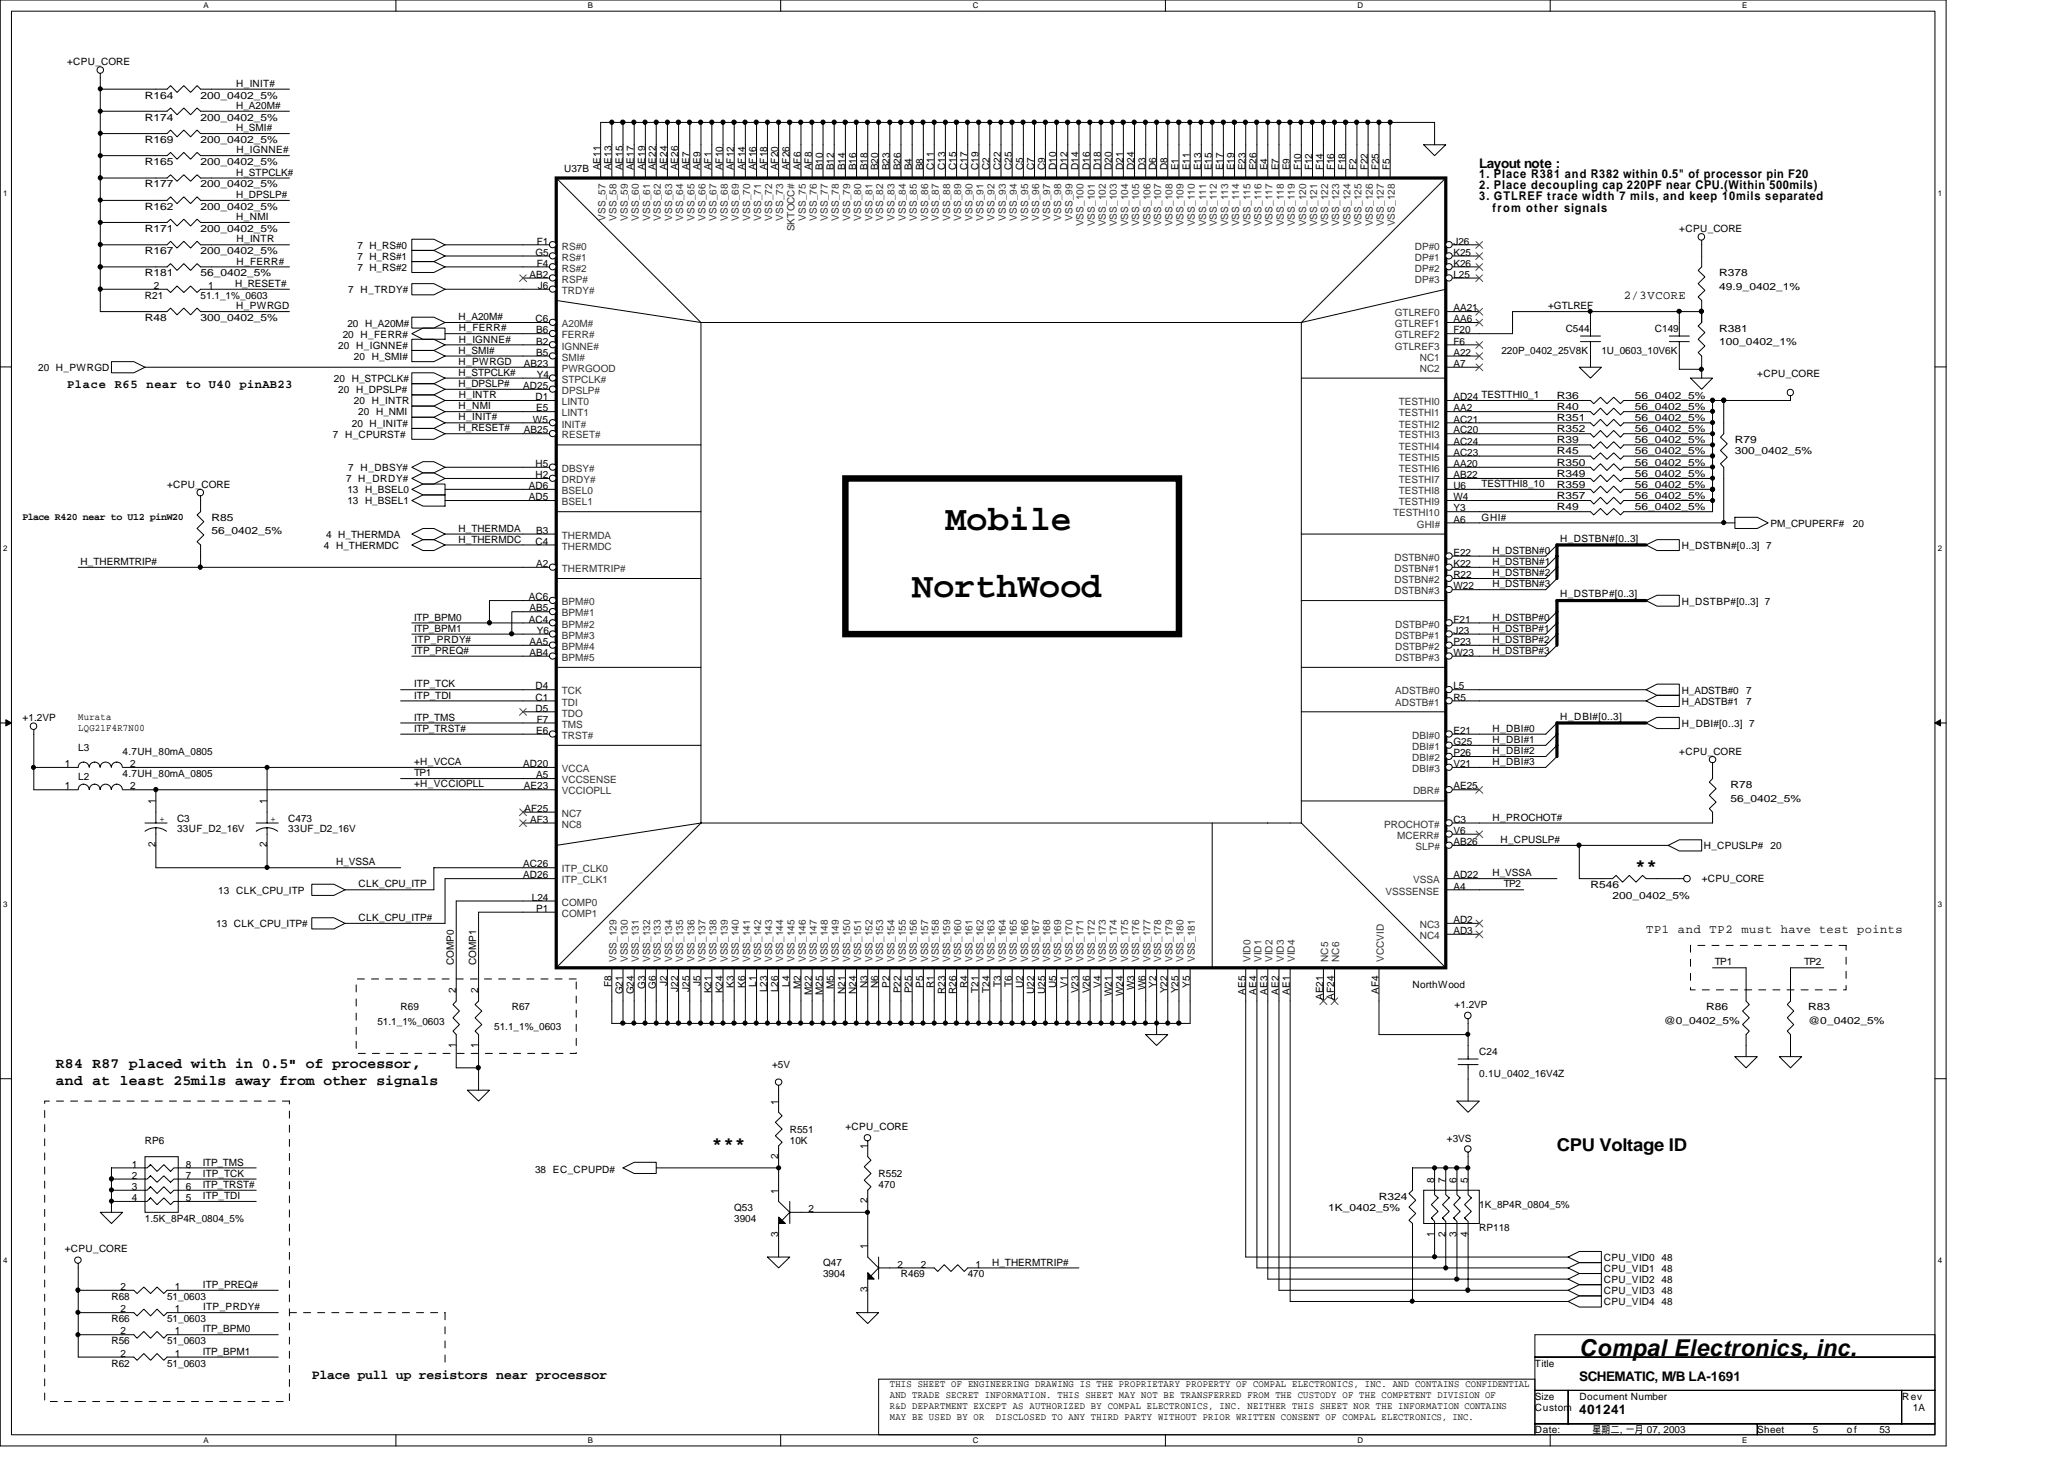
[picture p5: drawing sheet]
<svg xmlns="http://www.w3.org/2000/svg" width="297mm" height="210mm" viewBox="0 0 297 210" stroke-linecap="round" stroke-linejoin="round" font-family="sans-serif">
<defs><g id="words">
<g font-size="5.1">
<text x="136.1" y="76.3">Mobile</text>
<text x="131.3" y="85.9">NorthWood</text>
</g>
<text font-size="3.3" x="227.3" y="195.1">Compal Electronics, inc.</text>
<g font-size="2.5">
<text x="235.3" y="125.3">**</text>
<text x="102.4" y="165.3">***</text>
<text x="224.1" y="165.6">CPU Voltage ID</text>
</g>
<g font-size="2.1">
<text x="8" y="153.7">R84 R87 placed with in 0.5&quot; of processor,</text>
<text x="8" y="156">and at least 25mils away from other signals</text>
</g>
<g font-size="1.9">
<text x="212.9" y="24.2">Layout note :</text>
<text x="44.9" y="198.5">Place pull up resistors near processor</text>
<text x="227.3" y="203.4">401241</text>
<text x="227.3" y="198.6">SCHEMATIC, M/B LA-1691</text>
</g>
<g font-size="1.7">
<text x="212.9" y="27.2">2. Place decoupling cap 220PF near CPU.(Within 500mils)</text>
<text x="212.9" y="25.6">1. Place R381 and R382 within 0.5&quot; of processor pin F20</text>
<text x="212.9" y="28.8">3. GTLREF trace width 7 mils, and keep 10mils separated</text>
<text x="214.8" y="30.4">from other signals</text>
<text x="233.7" y="43">2/3VCORE</text>
<text x="9.6" y="55.9">Place</text>
<text x="16.5" y="55.9">R65</text>
<text x="21.1" y="55.9">near to U40 pinAB23</text>
<text x="236.9" y="134.2">TP1</text>
<text x="241.5" y="134.2">and</text>
<text x="246" y="134.2">TP2</text>
<text x="250.6" y="134.2">must have test points</text>
</g>
<g font-size="1.4">
<text x="9.6" y="9.4">+CPU_CORE</text>
<text x="20.9" y="14.2">R164</text>
<text x="20.9" y="17.4">R174</text>
<text x="28.9" y="14.2">200_0402_5%</text>
<text x="28.9" y="17.4">200_0402_5%</text>
<text x="34" y="15.7">H_A20M#</text>
<text x="34" y="12.5">H_INIT#</text>
<text x="20.9" y="23.7">R165</text>
<text x="20.9" y="20.6">R169</text>
<text x="28.9" y="23.7">200_0402_5%</text>
<text x="28.9" y="20.6">200_0402_5%</text>
<text x="34" y="18.9">H_SMI#</text>
<text x="34" y="22.1">H_IGNNE#</text>
<text x="20.9" y="27">R177</text>
<text x="28.9" y="27">200_0402_5%</text>
<text x="34" y="25.3">H_STPCLK#</text>
<text x="34" y="28.5">H_DPSLP#</text>
<text x="81.2" y="24.7">U37B</text>
<text x="86.4" y="24.5" transform="rotate(-90 86.4 24.5)">AE11</text>
<text x="88" y="24.5" transform="rotate(-90 88 24.5)">AE13</text>
<text x="89.6" y="24.5" transform="rotate(-90 89.6 24.5)">AE15</text>
<text x="91.2" y="24.5" transform="rotate(-90 91.2 24.5)">AE17</text>
<text x="92.8" y="24.5" transform="rotate(-90 92.8 24.5)">AE19</text>
<text x="94.4" y="24.5" transform="rotate(-90 94.4 24.5)">AE22</text>
<text x="96" y="24.5" transform="rotate(-90 96 24.5)">AE24</text>
<text x="97.6" y="24.5" transform="rotate(-90 97.6 24.5)">AE26</text>
<text x="99.2" y="24.5" transform="rotate(-90 99.2 24.5)">AE7</text>
<text x="100.8" y="24.5" transform="rotate(-90 100.8 24.5)">AE9</text>
<text x="102.4" y="24.5" transform="rotate(-90 102.4 24.5)">AF1</text>
<text x="104" y="24.5" transform="rotate(-90 104 24.5)">AF10</text>
<text x="105.6" y="24.5" transform="rotate(-90 105.6 24.5)">AF12</text>
<text x="107.2" y="24.5" transform="rotate(-90 107.2 24.5)">AF14</text>
<text x="108.8" y="24.5" transform="rotate(-90 108.8 24.5)">AF16</text>
<text x="110.4" y="24.5" transform="rotate(-90 110.4 24.5)">AF18</text>
<text x="112" y="24.5" transform="rotate(-90 112 24.5)">AF20</text>
<text x="113.6" y="24.5" transform="rotate(-90 113.6 24.5)">AF26</text>
<text x="115.2" y="24.5" transform="rotate(-90 115.2 24.5)">AF6</text>
<text x="116.8" y="24.5" transform="rotate(-90 116.8 24.5)">AF8</text>
<text x="118.4" y="24.5" transform="rotate(-90 118.4 24.5)">B10</text>
<text x="120" y="24.5" transform="rotate(-90 120 24.5)">B12</text>
<text x="121.6" y="24.5" transform="rotate(-90 121.6 24.5)">B14</text>
<text x="123.2" y="24.5" transform="rotate(-90 123.2 24.5)">B16</text>
<text x="124.8" y="24.5" transform="rotate(-90 124.8 24.5)">B18</text>
<text x="126.4" y="24.5" transform="rotate(-90 126.4 24.5)">B20</text>
<text x="128" y="24.5" transform="rotate(-90 128 24.5)">B23</text>
<text x="129.6" y="24.5" transform="rotate(-90 129.6 24.5)">B26</text>
<text x="131.2" y="24.5" transform="rotate(-90 131.2 24.5)">B4</text>
<text x="132.8" y="24.5" transform="rotate(-90 132.8 24.5)">B8</text>
<text x="134.4" y="24.5" transform="rotate(-90 134.4 24.5)">C11</text>
<text x="136" y="24.5" transform="rotate(-90 136 24.5)">C13</text>
<text x="137.6" y="24.5" transform="rotate(-90 137.6 24.5)">C15</text>
<text x="139.2" y="24.5" transform="rotate(-90 139.2 24.5)">C17</text>
<text x="140.8" y="24.5" transform="rotate(-90 140.8 24.5)">C19</text>
<text x="142.4" y="24.5" transform="rotate(-90 142.4 24.5)">C2</text>
<text x="144" y="24.5" transform="rotate(-90 144 24.5)">C22</text>
<text x="145.6" y="24.5" transform="rotate(-90 145.6 24.5)">C25</text>
<text x="147.2" y="24.5" transform="rotate(-90 147.2 24.5)">C5</text>
<text x="148.8" y="24.5" transform="rotate(-90 148.8 24.5)">C7</text>
<text x="150.4" y="24.5" transform="rotate(-90 150.4 24.5)">C9</text>
<text x="152" y="24.5" transform="rotate(-90 152 24.5)">D10</text>
<text x="153.6" y="24.5" transform="rotate(-90 153.6 24.5)">D12</text>
<text x="155.2" y="24.5" transform="rotate(-90 155.2 24.5)">D14</text>
<text x="156.8" y="24.5" transform="rotate(-90 156.8 24.5)">D16</text>
<text x="158.4" y="24.5" transform="rotate(-90 158.4 24.5)">D18</text>
<text x="160" y="24.5" transform="rotate(-90 160 24.5)">D20</text>
<text x="161.6" y="24.5" transform="rotate(-90 161.6 24.5)">D21</text>
<text x="163.2" y="24.5" transform="rotate(-90 163.2 24.5)">D24</text>
<text x="164.8" y="24.5" transform="rotate(-90 164.8 24.5)">D3</text>
<text x="166.4" y="24.5" transform="rotate(-90 166.4 24.5)">D6</text>
<text x="168" y="24.5" transform="rotate(-90 168 24.5)">D8</text>
<text x="169.6" y="24.5" transform="rotate(-90 169.6 24.5)">E1</text>
<text x="171.2" y="24.5" transform="rotate(-90 171.2 24.5)">E11</text>
<text x="172.8" y="24.5" transform="rotate(-90 172.8 24.5)">E13</text>
<text x="174.4" y="24.5" transform="rotate(-90 174.4 24.5)">E15</text>
<text x="176" y="24.5" transform="rotate(-90 176 24.5)">E17</text>
<text x="177.6" y="24.5" transform="rotate(-90 177.6 24.5)">E19</text>
<text x="179.2" y="24.5" transform="rotate(-90 179.2 24.5)">E23</text>
<text x="180.8" y="24.5" transform="rotate(-90 180.8 24.5)">E26</text>
<text x="182.4" y="24.5" transform="rotate(-90 182.4 24.5)">E4</text>
<text x="184" y="24.5" transform="rotate(-90 184 24.5)">E7</text>
<text x="185.6" y="24.5" transform="rotate(-90 185.6 24.5)">E9</text>
<text x="187.2" y="24.5" transform="rotate(-90 187.2 24.5)">F10</text>
<text x="188.8" y="24.5" transform="rotate(-90 188.8 24.5)">F12</text>
<text x="190.4" y="24.5" transform="rotate(-90 190.4 24.5)">F14</text>
<text x="192" y="24.5" transform="rotate(-90 192 24.5)">F16</text>
<text x="193.6" y="24.5" transform="rotate(-90 193.6 24.5)">F18</text>
<text x="195.2" y="24.5" transform="rotate(-90 195.2 24.5)">F2</text>
<text x="196.8" y="24.5" transform="rotate(-90 196.8 24.5)">F22</text>
<text x="198.4" y="24.5" transform="rotate(-90 198.4 24.5)">F25</text>
<text x="200" y="24.5" transform="rotate(-90 200 24.5)">F5</text>
<text x="20.9" y="30.2">R162</text>
<text x="20.9" y="33.4">R171</text>
<text x="28.9" y="30.2">200_0402_5%</text>
<text x="28.9" y="33.4">200_0402_5%</text>
<text x="34" y="31.7">H_NMI</text>
<text x="34" y="34.9">H_INTR</text>
<text x="51.4" y="35.8">7 H_RS#0</text>
<text x="77.3" y="35.2">F1</text>
<text x="209.2" y="35.2">J26</text>
<text x="241.7" y="33.4">+CPU_CORE</text>
<text x="20.9" y="39.8">R181</text>
<text x="20.9" y="36.6">R167</text>
<text x="22.1" y="41.6">2</text>
<text x="28.9" y="39.8">56_0402_5%</text>
<text x="28.9" y="36.6">200_0402_5%</text>
<text x="30" y="41.6">1</text>
<text x="33.8" y="41.3">H_RESET#</text>
<text x="34" y="38.1">H_FERR#</text>
<text x="51.4" y="37.4">7 H_RS#1</text>
<text x="51.4" y="39">7 H_RS#2</text>
<text x="76.2" y="40">AB2</text>
<text x="77" y="36.8">G5</text>
<text x="77.3" y="38.4">F4</text>
<text x="77.4" y="41.6">J6</text>
<text x="209.2" y="36.8">K25</text>
<text x="209.2" y="38.4">K26</text>
<text x="209.2" y="40">L25</text>
<text x="247.4" y="39.8">R378</text>
<text x="247.4" y="41.7">49.9_0402_1%</text>
<text x="20.9" y="43">R21</text>
<text x="20.9" y="46.2">R48</text>
<text x="28.9" y="46.2">300_0402_5%</text>
<text x="28.9" y="43">51.1_1%_0603</text>
<text x="34" y="44.5">H_PWRGD</text>
<text x="50" y="47">20 H_A20M#</text>
<text x="50.1" y="42.2">7 H_TRDY#</text>
<text x="66" y="46.1">H_A20M#</text>
<text x="66" y="47.7">H_FERR#</text>
<text x="77.1" y="46.4">C6</text>
<text x="77.2" y="48">B6</text>
<text x="209.2" y="44.8">AA21</text>
<text x="209.2" y="46.4">AA6</text>
<text x="209.2" y="48">F20</text>
<text x="222.8" y="44.5">+GTLREF</text>
<text x="225.3" y="47.8">C544</text>
<text x="238.2" y="47.8">C149</text>
<text x="247.4" y="47.8">R381</text>
<text x="5.5" y="53.4">20 H_PWRGD</text>
<text x="48.7" y="50.2">20 H_IGNNE#</text>
<text x="49.3" y="48.6">20 H_FERR#</text>
<text x="50.9" y="51.8">20 H_SMI#</text>
<text x="66" y="50.9">H_SMI#</text>
<text x="66" y="52.5">H_PWRGD</text>
<text x="66" y="49.3">H_IGNNE#</text>
<text x="75.4" y="52.8">AB23</text>
<text x="77.2" y="49.6">B2</text>
<text x="77.2" y="51.2">B5</text>
<text x="209.2" y="51.2">A22</text>
<text x="209.2" y="52.8">A7</text>
<text x="209.2" y="49.6">F6</text>
<text x="216.1" y="51">220P_0402_25V8K</text>
<text x="230.5" y="51">1U_0603_10V6K</text>
<text x="247.4" y="49.7">100_0402_1%</text>
<text x="48" y="55">20 H_STPCLK#</text>
<text x="48.7" y="56.6">20 H_DPSLP#</text>
<text x="50.9" y="58.2">20 H_INTR</text>
<text x="51.6" y="59.8">20 H_NMI</text>
<text x="66" y="55.7">H_DPSLP#</text>
<text x="66" y="54.1">H_STPCLK#</text>
<text x="66" y="58.9">H_NMI</text>
<text x="66" y="57.3">H_INTR</text>
<text x="75.3" y="56">AD25</text>
<text x="77.1" y="57.6">D1</text>
<text x="77.2" y="59.2">E5</text>
<text x="77.3" y="54.4">Y4</text>
<text x="209.2" y="57.6">AD24 TESTTHI0_1</text>
<text x="209.2" y="59.2">AA2</text>
<text x="224.1" y="59">R40</text>
<text x="224.1" y="57.4">R36</text>
<text x="235.3" y="59">56_0402_5%</text>
<text x="235.3" y="57.4">56_0402_5%</text>
<text x="252.9" y="54.2">+CPU_CORE</text>
<text x="47.9" y="63">7 H_CPURST#</text>
<text x="50.6" y="61.4">20 H_INIT#</text>
<text x="66" y="62.1">H_RESET#</text>
<text x="66" y="60.5">H_INIT#</text>
<text x="75.4" y="62.4">AB25</text>
<text x="76.7" y="60.8">W5</text>
<text x="209.2" y="60.8">AC21</text>
<text x="209.2" y="62.4">AC20</text>
<text x="209.2" y="64">AC24</text>
<text x="209.2" y="65.6">AC23</text>
<text x="224.1" y="63.8">R39</text>
<text x="224.1" y="60.6">R351</text>
<text x="224.1" y="65.4">R45</text>
<text x="224.1" y="62.2">R352</text>
<text x="235.3" y="60.6">56_0402_5%</text>
<text x="235.3" y="62.2">56_0402_5%</text>
<text x="235.3" y="63.8">56_0402_5%</text>
<text x="235.3" y="65.4">56_0402_5%</text>
<text x="249.7" y="63.8">R79</text>
<text x="249.7" y="65.4">300_0402_5%</text>
<text x="24" y="70.2">+CPU_CORE</text>
<text x="49.8" y="69.4">7 H_DRDY#</text>
<text x="50" y="71">13 H_BSEL0</text>
<text x="50.1" y="67.8">7 H_DBSY#</text>
<text x="76.1" y="70.4">AD6</text>
<text x="76.1" y="72">AD5</text>
<text x="77.1" y="68.8">H2</text>
<text x="77.1" y="67.2">H5</text>
<text x="209.2" y="67.2">AA20</text>
<text x="209.2" y="68.8">AB22</text>
<text x="209.2" y="70.4">U6</text>
<text x="209.2" y="72">W4</text>
<text x="213.2" y="70.1">TESTTHI8_10</text>
<text x="224.1" y="67">R350</text>
<text x="224.1" y="68.6">R349</text>
<text x="224.1" y="70.2">R359</text>
<text x="224.1" y="71.8">R357</text>
<text x="235.3" y="67">56_0402_5%</text>
<text x="235.3" y="68.6">56_0402_5%</text>
<text x="235.3" y="70.2">56_0402_5%</text>
<text x="235.3" y="71.8">56_0402_5%</text>
<text x="3.3" y="74.8">Place R420 near to U12 pinW20</text>
<text x="30.4" y="75">R85</text>
<text x="30.4" y="76.9">56_0402_5%</text>
<text x="46.9" y="77.4">4 H_THERMDA</text>
<text x="50" y="72.6">13 H_BSEL1</text>
<text x="66" y="76.5">H_THERMDA</text>
<text x="77.2" y="76.8">B3</text>
<text x="209.2" y="75.2">A6</text>
<text x="209.2" y="73.6">Y3</text>
<text x="213.2" y="74.9">GHI#</text>
<text x="224.1" y="73.4">R49</text>
<text x="224.5" y="77.9">H_DSTBN#[0..3]</text>
<text x="235.3" y="73.4">56_0402_5%</text>
<text x="254.8" y="75.8">PM_CPUPERF#</text>
<text x="266.7" y="75.8">20</text>
<text x="11.6" y="81.3">H_THERMTRIP#</text>
<text x="46.6" y="79">4 H_THERMDC</text>
<text x="66" y="78.1">H_THERMDC</text>
<text x="77.1" y="78.4">C4</text>
<text x="77.2" y="81.6">A2</text>
<text x="209.2" y="80">E22</text>
<text x="209.2" y="81.6">K22</text>
<text x="209.2" y="83.2">R22</text>
<text x="214.8" y="82.9">H_DSTBN#2</text>
<text x="214.8" y="81.3">H_DSTBN#1</text>
<text x="214.8" y="79.7">H_DSTBN#0</text>
<text x="242" y="79">H_DSTBN#[0..3] 7</text>
<text x="59.6" y="89.3">ITP_BPM0</text>
<text x="76.1" y="86.4">AC6</text>
<text x="76.1" y="89.6">AC4</text>
<text x="76.2" y="88">AB5</text>
<text x="209.2" y="84.8">W22</text>
<text x="209.2" y="89.6">F21</text>
<text x="214.8" y="84.5">H_DSTBN#3</text>
<text x="214.8" y="89.3">H_DSTBP#0</text>
<text x="224.5" y="85.9">H_DSTBP#[0..3]</text>
<text x="242" y="87">H_DSTBP#[0..3] 7</text>
<text x="59.6" y="94.1">ITP_PREQ#</text>
<text x="59.6" y="90.9">ITP_BPM1</text>
<text x="59.6" y="92.5">ITP_PRDY#</text>
<text x="76.2" y="92.8">AA5</text>
<text x="76.2" y="94.4">AB4</text>
<text x="77.3" y="91.2">Y6</text>
<text x="209.2" y="91.2">J23</text>
<text x="209.2" y="92.8">P23</text>
<text x="209.2" y="94.4">W23</text>
<text x="214.8" y="90.9">H_DSTBP#1</text>
<text x="214.8" y="94.1">H_DSTBP#3</text>
<text x="214.8" y="92.5">H_DSTBP#2</text>
<text x="59.6" y="98.9">ITP_TCK</text>
<text x="59.6" y="100.5">ITP_TDI</text>
<text x="77.1" y="100.8">C1</text>
<text x="77.1" y="99.2">D4</text>
<text x="209.2" y="99.2">L5</text>
<text x="209.2" y="100.8">R5</text>
<text x="242" y="99.8">H_ADSTB#0</text>
<text x="242" y="101.4">H_ADSTB#1</text>
<text x="251.3" y="99.8">7</text>
<text x="251.3" y="101.4">7</text>
<text x="3.3" y="103.8">+1.2VP</text>
<text x="11.3" y="103.6">Murata</text>
<text x="11.3" y="105.2">LQG21F4R7N00</text>
<text x="59.6" y="103.7">ITP_TMS</text>
<text x="59.6" y="105.3">ITP_TRST#</text>
<text x="77.1" y="102.4">D5</text>
<text x="77.2" y="105.6">E6</text>
<text x="77.3" y="104">F7</text>
<text x="209.2" y="105.6">E21</text>
<text x="209.2" y="107.2">G25</text>
<text x="214.8" y="105.3">H_DBI#0</text>
<text x="214.8" y="106.9">H_DBI#1</text>
<text x="224.5" y="103.5">H_DBI#[0..3]</text>
<text x="242" y="104.6">H_DBI#[0..3] 7</text>
<text x="9.4" y="110.4">1</text>
<text x="9.4" y="113.6">1</text>
<text x="11.3" y="108.1">L3</text>
<text x="11.3" y="112.3">L2</text>
<text x="17.6" y="108.6">4.7UH_80mA_0805</text>
<text x="17.6" y="111.8">4.7UH_80mA_0805</text>
<text x="18.8" y="110.4">2</text>
<text x="18.8" y="113.6">2</text>
<text x="59.6" y="113.3">+H_VCCIOPLL</text>
<text x="59.6" y="111.7">TP1</text>
<text x="59.6" y="110.1">+H_VCCA</text>
<text x="75.3" y="110.4">AD20</text>
<text x="75.4" y="113.6">AE23</text>
<text x="77.2" y="112">A5</text>
<text x="209.2" y="108.8">P26</text>
<text x="209.2" y="110.4">V21</text>
<text x="209.2" y="113.6">AE25</text>
<text x="214.8" y="110.1">H_DBI#3</text>
<text x="214.8" y="108.5">H_DBI#2</text>
<text x="241.7" y="108.6">+CPU_CORE</text>
<text x="249" y="113.4">R78</text>
<text x="22.4" y="115.7" transform="rotate(-90 22.4 115.7)">1</text>
<text x="22.9" y="118.3">+</text>
<text x="25.5" y="118.2">C3</text>
<text x="25.5" y="119.6">33UF_D2_16V</text>
<text x="38.4" y="115.7" transform="rotate(-90 38.4 115.7)">1</text>
<text x="38.9" y="118.3">+</text>
<text x="41.5" y="118.2">C473</text>
<text x="41.5" y="119.6">33UF_D2_16V</text>
<text x="75.5" y="116.8">AF25</text>
<text x="76.3" y="118.4">AF3</text>
<text x="209.2" y="118.4">C3</text>
<text x="209.2" y="120">V6</text>
<text x="214.8" y="118.1">H_PROCHOT#</text>
<text x="249" y="115.3">56_0402_5%</text>
<text x="22.4" y="121.9" transform="rotate(-90 22.4 121.9)">2</text>
<text x="38.4" y="121.9" transform="rotate(-90 38.4 121.9)">2</text>
<text x="48.4" y="124.5">H_VSSA</text>
<text x="75.3" y="124.8">AC26</text>
<text x="209.2" y="121.6">AB26</text>
<text x="215.9" y="121.3">H_CPUSLP#</text>
<text x="245.2" y="122.2">H_CPUSLP#</text>
<text x="254.8" y="122.2">20</text>
<text x="31.4" y="128.6">13 CLK_CPU_ITP</text>
<text x="51.6" y="127.7">CLK_CPU_ITP</text>
<text x="75.3" y="126.4">AD26</text>
<text x="76.5" y="129.6">L24</text>
<text x="77.2" y="131.2">P1</text>
<text x="209.2" y="128">A4</text>
<text x="209.2" y="126.4">AD22</text>
<text x="214.8" y="126.1">H_VSSA</text>
<text x="216.4" y="127.7">TP2</text>
<text x="228.9" y="127.8">R546</text>
<text x="232.1" y="129.4">200_0402_5%</text>
<text x="244.9" y="126.8">+CPU_CORE</text>
<text x="31.1" y="133.4">13 CLK_CPU_ITP#</text>
<text x="51.6" y="132.5">CLK_CPU_ITP#</text>
<text x="209.2" y="132.8">AD2</text>
<text x="209.2" y="134.4">AD3</text>
<text x="65.3" y="138.9" transform="rotate(-90 65.3 138.9)">COMP0</text>
<text x="65.6" y="142.9" transform="rotate(-90 65.6 142.9)">2</text>
<text x="68.5" y="138.9" transform="rotate(-90 68.5 138.9)">COMP1</text>
<text x="68.8" y="142.9" transform="rotate(-90 68.8 142.9)">2</text>
<text x="88" y="142" transform="rotate(-90 88 142)">F8</text>
<text x="89.6" y="143" transform="rotate(-90 89.6 143)">G21</text>
<text x="91.2" y="143" transform="rotate(-90 91.2 143)">G24</text>
<text x="92.8" y="142.2" transform="rotate(-90 92.8 142.2)">G3</text>
<text x="94.4" y="142.2" transform="rotate(-90 94.4 142.2)">G6</text>
<text x="96" y="141.9" transform="rotate(-90 96 141.9)">J2</text>
<text x="97.6" y="142.7" transform="rotate(-90 97.6 142.7)">J22</text>
<text x="99.2" y="142.7" transform="rotate(-90 99.2 142.7)">J25</text>
<text x="100.8" y="141.9" transform="rotate(-90 100.8 141.9)">J5</text>
<text x="102.4" y="142.9" transform="rotate(-90 102.4 142.9)">K21</text>
<text x="104" y="142.9" transform="rotate(-90 104 142.9)">K24</text>
<text x="105.6" y="142.1" transform="rotate(-90 105.6 142.1)">K3</text>
<text x="107.2" y="142.1" transform="rotate(-90 107.2 142.1)">K6</text>
<text x="108.8" y="141.9" transform="rotate(-90 108.8 141.9)">L1</text>
<text x="110.4" y="142.7" transform="rotate(-90 110.4 142.7)">L23</text>
<text x="112" y="142.7" transform="rotate(-90 112 142.7)">L26</text>
<text x="113.6" y="141.9" transform="rotate(-90 113.6 141.9)">L4</text>
<text x="115.2" y="142.3" transform="rotate(-90 115.2 142.3)">M2</text>
<text x="116.8" y="143.1" transform="rotate(-90 116.8 143.1)">M22</text>
<text x="118.4" y="143.1" transform="rotate(-90 118.4 143.1)">M25</text>
<text x="120" y="142.3" transform="rotate(-90 120 142.3)">M5</text>
<text x="121.6" y="143" transform="rotate(-90 121.6 143)">N21</text>
<text x="123.2" y="143" transform="rotate(-90 123.2 143)">N24</text>
<text x="124.8" y="142.2" transform="rotate(-90 124.8 142.2)">N3</text>
<text x="126.4" y="142.2" transform="rotate(-90 126.4 142.2)">N6</text>
<text x="128" y="142.1" transform="rotate(-90 128 142.1)">P2</text>
<text x="129.6" y="142.9" transform="rotate(-90 129.6 142.9)">P22</text>
<text x="131.2" y="142.9" transform="rotate(-90 131.2 142.9)">P25</text>
<text x="132.8" y="142.1" transform="rotate(-90 132.8 142.1)">P5</text>
<text x="134.4" y="142.2" transform="rotate(-90 134.4 142.2)">R1</text>
<text x="136" y="143" transform="rotate(-90 136 143)">R23</text>
<text x="137.6" y="143" transform="rotate(-90 137.6 143)">R26</text>
<text x="139.2" y="142.2" transform="rotate(-90 139.2 142.2)">R4</text>
<text x="140.8" y="142.8" transform="rotate(-90 140.8 142.8)">T21</text>
<text x="142.4" y="142.8" transform="rotate(-90 142.4 142.8)">T24</text>
<text x="144" y="142" transform="rotate(-90 144 142)">T3</text>
<text x="145.6" y="142" transform="rotate(-90 145.6 142)">T6</text>
<text x="147.2" y="142.2" transform="rotate(-90 147.2 142.2)">U2</text>
<text x="148.8" y="143" transform="rotate(-90 148.8 143)">U22</text>
<text x="150.4" y="143" transform="rotate(-90 150.4 143)">U25</text>
<text x="152" y="142.2" transform="rotate(-90 152 142.2)">U5</text>
<text x="153.6" y="142.1" transform="rotate(-90 153.6 142.1)">V1</text>
<text x="155.2" y="142.9" transform="rotate(-90 155.2 142.9)">V23</text>
<text x="156.8" y="142.9" transform="rotate(-90 156.8 142.9)">V26</text>
<text x="158.4" y="142.1" transform="rotate(-90 158.4 142.1)">V4</text>
<text x="160" y="143.3" transform="rotate(-90 160 143.3)">W21</text>
<text x="161.6" y="143.3" transform="rotate(-90 161.6 143.3)">W24</text>
<text x="163.2" y="142.5" transform="rotate(-90 163.2 142.5)">W3</text>
<text x="164.8" y="142.5" transform="rotate(-90 164.8 142.5)">W6</text>
<text x="166.4" y="142.1" transform="rotate(-90 166.4 142.1)">Y2</text>
<text x="168" y="142.9" transform="rotate(-90 168 142.9)">Y22</text>
<text x="169.6" y="142.9" transform="rotate(-90 169.6 142.9)">Y25</text>
<text x="171.2" y="142.1" transform="rotate(-90 171.2 142.1)">Y5</text>
<text x="179.2" y="143.1" transform="rotate(-90 179.2 143.1)">AE5</text>
<text x="180.8" y="143.1" transform="rotate(-90 180.8 143.1)">AE4</text>
<text x="182.4" y="143.1" transform="rotate(-90 182.4 143.1)">AE3</text>
<text x="184" y="143.1" transform="rotate(-90 184 143.1)">AE2</text>
<text x="185.6" y="143.1" transform="rotate(-90 185.6 143.1)">AE1</text>
<text x="190.4" y="143.9" transform="rotate(-90 190.4 143.9)">AE21</text>
<text x="192" y="143.8" transform="rotate(-90 192 143.8)">AF24</text>
<text x="198.4" y="143" transform="rotate(-90 198.4 143)">AF4</text>
<text x="203.3" y="142.2">NorthWood</text>
<text x="246.8" y="138.9">TP1</text>
<text x="259.6" y="138.9">TP2</text>
<text x="54.3" y="147.4">51.1_1%_0603</text>
<text x="57.7" y="145.4">R69</text>
<text x="71.1" y="148.3">51.1_1%_0603</text>
<text x="73.7" y="145.4">R67</text>
<text x="209.3" y="145.1">+1.2VP</text>
<text x="239.4" y="147.3">@0_0402_5%</text>
<text x="245.5" y="145.4">R86</text>
<text x="260.2" y="145.4">R83</text>
<text x="260.2" y="147.3">@0_0402_5%</text>
<text x="65.6" y="150.7" transform="rotate(-90 65.6 150.7)">1</text>
<text x="68.8" y="150.7" transform="rotate(-90 68.8 150.7)">1</text>
<text x="111.1" y="153.7">+5V</text>
<text x="212.9" y="151.8">C24</text>
<text x="212.9" y="155">0.1U_0402_16V4Z</text>
<text x="112" y="158.9" transform="rotate(-90 112 158.9)">1</text>
<text x="19" y="168">1</text>
<text x="20.9" y="164.6">RP6</text>
<text x="26.8" y="168">8</text>
<text x="29.2" y="167.7">ITP_TMS</text>
<text x="112" y="166.8" transform="rotate(-90 112 166.8)">2</text>
<text x="113.7" y="163">R551</text>
<text x="113.7" y="164.6">10K</text>
<text x="121.7" y="162.5">+CPU_CORE</text>
<text x="124.8" y="165.3" transform="rotate(-90 124.8 165.3)">1</text>
<text x="208.2" y="164.3">+3VS</text>
<text x="19" y="169.6">2</text>
<text x="19" y="171.2">3</text>
<text x="19" y="172.8">4</text>
<text x="26.8" y="169.6">7</text>
<text x="26.8" y="171.2">6</text>
<text x="26.8" y="172.8">5</text>
<text x="29.2" y="172.5">ITP_TDI</text>
<text x="29.2" y="170.9">ITP_TRST#</text>
<text x="29.2" y="169.3">ITP_TCK</text>
<text x="77" y="168.7">38 EC_CPUPD#</text>
<text x="112" y="171.7" transform="rotate(-90 112 171.7)">1</text>
<text x="124.8" y="173.1" transform="rotate(-90 124.8 173.1)">2</text>
<text x="126.4" y="169.4">R552</text>
<text x="126.4" y="171">470</text>
<text x="198.5" y="172.6">R324</text>
<text x="206.4" y="170.1" transform="rotate(-90 206.4 170.1)">8</text>
<text x="208" y="170.1" transform="rotate(-90 208 170.1)">7</text>
<text x="209.6" y="170.1" transform="rotate(-90 209.6 170.1)">6</text>
<text x="211.2" y="170.1" transform="rotate(-90 211.2 170.1)">5</text>
<text x="212.9" y="173.9">1K_8P4R_0804_5%</text>
<text x="20.9" y="175.8">1.5K_8P4R_0804_5%</text>
<text x="105.7" y="174.2">Q53</text>
<text x="105.7" y="175.8">3904</text>
<text x="112" y="177.9" transform="rotate(-90 112 177.9)">3</text>
<text x="116.4" y="174.4">2</text>
<text x="124.8" y="179.7" transform="rotate(-90 124.8 179.7)">1</text>
<text x="191.1" y="174.2">1K_0402_5%</text>
<text x="206.4" y="177.9" transform="rotate(-90 206.4 177.9)">1</text>
<text x="208" y="177.9" transform="rotate(-90 208 177.9)">2</text>
<text x="209.6" y="177.9" transform="rotate(-90 209.6 177.9)">3</text>
<text x="211.2" y="177.9" transform="rotate(-90 211.2 177.9)">4</text>
<text x="212.9" y="177.1">RP118</text>
<text x="9.3" y="180.1">+CPU_CORE</text>
<text x="17.4" y="185.6">2</text>
<text x="25.1" y="185.6">1</text>
<text x="29.2" y="185.3">ITP_PREQ#</text>
<text x="118.4" y="182.2">Q47</text>
<text x="118.4" y="183.8">3904</text>
<text x="124.8" y="185.9" transform="rotate(-90 124.8 185.9)">3</text>
<text x="129.2" y="182.4">2</text>
<text x="129.7" y="183.8">R469</text>
<text x="132.5" y="182.4">2</text>
<text x="139.3" y="183.8">470</text>
<text x="140.4" y="182.4">1</text>
<text x="142.8" y="182.1">H_THERMTRIP#</text>
<text x="230.8" y="183">CPU_VID1 48</text>
<text x="230.8" y="184.6">CPU_VID2 48</text>
<text x="230.8" y="181.4">CPU_VID0 48</text>
<text x="16" y="187">R68</text>
<text x="16" y="190.2">R66</text>
<text x="17.4" y="192">2</text>
<text x="17.4" y="188.8">2</text>
<text x="24" y="187">51_0603</text>
<text x="24" y="190.2">51_0603</text>
<text x="25.1" y="192">1</text>
<text x="25.1" y="188.8">1</text>
<text x="29.2" y="191.7">ITP_BPM0</text>
<text x="29.2" y="188.5">ITP_PRDY#</text>
<text x="230.8" y="187.8">CPU_VID4 48</text>
<text x="230.8" y="186.2">CPU_VID3 48</text>
<text x="16" y="196.6">R62</text>
<text x="16" y="193.4">R56</text>
<text x="17.4" y="195.2">2</text>
<text x="24" y="196.6">51_0603</text>
<text x="24" y="193.4">51_0603</text>
<text x="25.1" y="195.2">1</text>
<text x="29.2" y="194.9">ITP_BPM1</text>
<text x="220.9" y="196.6">Title</text>
<text x="128.1" y="199.6">THIS SHEET OF ENGINEERING DRAWING IS THE PROPRIETARY PROPERTY OF COMPAL ELECTRONICS, INC. AND CONTAINS CONFIDENTIAL</text>
<text x="128.1" y="201.2">AND TRADE SECRET INFORMATION. THIS SHEET MAY NOT BE TRANSFERRED FROM THE CUSTODY OF THE COMPETENT DIVISION OF</text>
<text x="128.1" y="202.7">R&amp;D DEPARTMENT EXCEPT AS AUTHORIZED BY COMPAL ELECTRONICS, INC. NEITHER THIS SHEET NOR THE INFORMATION CONTAINS</text>
<text x="220.9" y="201.4">Size</text>
<text x="220.9" y="203">Custom</text>
<text x="227.3" y="201.4">Document Number</text>
<text x="273.8" y="201.4">Rev</text>
<text x="275.3" y="203">1A</text>
<text x="128.1" y="204.3">MAY BE USED BY OR</text>
<text x="143.3" y="204.3">DISCLOSED TO ANY THIRD PARTY WITHOUT PRIOR WRITTEN CONSENT OF COMPAL ELECTRONICS, INC.</text>
<text x="220.9" y="206.2">Date:</text>
<text x="229.2" y="206.2">星期二 一月 07, 2003</text>
<text x="233.1" y="206.2">,</text>
<text x="252.9" y="206.2">Sheet</text>
<text x="260.9" y="206.2">5</text>
<text x="265.8" y="206.2">of</text>
<text x="270.5" y="206.2">53</text>
</g>
<g font-size="1.4" fill="#333">
<text x="80.9" y="35.9">RS#0</text>
<text x="87.1" y="31.7" transform="rotate(-90 87.1 31.7)">VSS_57</text>
<text x="88.7" y="31.7" transform="rotate(-90 88.7 31.7)">VSS_58</text>
<text x="90.3" y="31.7" transform="rotate(-90 90.3 31.7)">VSS_59</text>
<text x="91.9" y="31.7" transform="rotate(-90 91.9 31.7)">VSS_60</text>
<text x="93.6" y="31.7" transform="rotate(-90 93.6 31.7)">VSS_61</text>
<text x="95.1" y="31.7" transform="rotate(-90 95.1 31.7)">VSS_62</text>
<text x="96.7" y="31.7" transform="rotate(-90 96.7 31.7)">VSS_63</text>
<text x="98.3" y="31.7" transform="rotate(-90 98.3 31.7)">VSS_64</text>
<text x="99.9" y="31.7" transform="rotate(-90 99.9 31.7)">VSS_65</text>
<text x="101.6" y="31.7" transform="rotate(-90 101.6 31.7)">VSS_66</text>
<text x="103.1" y="31.7" transform="rotate(-90 103.1 31.7)">VSS_67</text>
<text x="104.7" y="31.7" transform="rotate(-90 104.7 31.7)">VSS_68</text>
<text x="106.3" y="31.7" transform="rotate(-90 106.3 31.7)">VSS_69</text>
<text x="107.9" y="31.7" transform="rotate(-90 107.9 31.7)">VSS_70</text>
<text x="109.6" y="31.7" transform="rotate(-90 109.6 31.7)">VSS_71</text>
<text x="111.1" y="31.7" transform="rotate(-90 111.1 31.7)">VSS_72</text>
<text x="112.7" y="31.7" transform="rotate(-90 112.7 31.7)">VSS_73</text>
<text x="114.3" y="33.3" transform="rotate(-90 114.3 33.3)">SKTOCC#</text>
<text x="115.9" y="31.7" transform="rotate(-90 115.9 31.7)">VSS_75</text>
<text x="117.6" y="31.7" transform="rotate(-90 117.6 31.7)">VSS_76</text>
<text x="119.1" y="31.7" transform="rotate(-90 119.1 31.7)">VSS_77</text>
<text x="120.7" y="31.7" transform="rotate(-90 120.7 31.7)">VSS_78</text>
<text x="122.3" y="31.7" transform="rotate(-90 122.3 31.7)">VSS_79</text>
<text x="123.9" y="31.7" transform="rotate(-90 123.9 31.7)">VSS_80</text>
<text x="125.6" y="31.7" transform="rotate(-90 125.6 31.7)">VSS_81</text>
<text x="127.1" y="31.7" transform="rotate(-90 127.1 31.7)">VSS_82</text>
<text x="128.7" y="31.7" transform="rotate(-90 128.7 31.7)">VSS_83</text>
<text x="130.3" y="31.7" transform="rotate(-90 130.3 31.7)">VSS_84</text>
<text x="131.9" y="31.7" transform="rotate(-90 131.9 31.7)">VSS_85</text>
<text x="133.6" y="31.7" transform="rotate(-90 133.6 31.7)">VSS_86</text>
<text x="135.1" y="31.7" transform="rotate(-90 135.1 31.7)">VSS_87</text>
<text x="136.7" y="31.7" transform="rotate(-90 136.7 31.7)">VSS_88</text>
<text x="138.3" y="31.7" transform="rotate(-90 138.3 31.7)">VSS_89</text>
<text x="140" y="31.7" transform="rotate(-90 140 31.7)">VSS_90</text>
<text x="141.6" y="31.7" transform="rotate(-90 141.6 31.7)">VSS_91</text>
<text x="143.1" y="31.7" transform="rotate(-90 143.1 31.7)">VSS_92</text>
<text x="144.7" y="31.7" transform="rotate(-90 144.7 31.7)">VSS_93</text>
<text x="146.3" y="31.7" transform="rotate(-90 146.3 31.7)">VSS_94</text>
<text x="148" y="31.7" transform="rotate(-90 148 31.7)">VSS_95</text>
<text x="149.6" y="31.7" transform="rotate(-90 149.6 31.7)">VSS_96</text>
<text x="151.1" y="31.7" transform="rotate(-90 151.1 31.7)">VSS_97</text>
<text x="152.7" y="31.7" transform="rotate(-90 152.7 31.7)">VSS_98</text>
<text x="154.3" y="31.7" transform="rotate(-90 154.3 31.7)">VSS_99</text>
<text x="156" y="32.6" transform="rotate(-90 156 32.6)">VSS_100</text>
<text x="157.6" y="32.6" transform="rotate(-90 157.6 32.6)">VSS_101</text>
<text x="159.1" y="32.6" transform="rotate(-90 159.1 32.6)">VSS_102</text>
<text x="160.7" y="32.6" transform="rotate(-90 160.7 32.6)">VSS_103</text>
<text x="162.3" y="32.6" transform="rotate(-90 162.3 32.6)">VSS_104</text>
<text x="164" y="32.6" transform="rotate(-90 164 32.6)">VSS_105</text>
<text x="165.6" y="32.6" transform="rotate(-90 165.6 32.6)">VSS_106</text>
<text x="167.1" y="32.6" transform="rotate(-90 167.1 32.6)">VSS_107</text>
<text x="168.7" y="32.6" transform="rotate(-90 168.7 32.6)">VSS_108</text>
<text x="170.3" y="32.6" transform="rotate(-90 170.3 32.6)">VSS_109</text>
<text x="172" y="32.6" transform="rotate(-90 172 32.6)">VSS_110</text>
<text x="173.6" y="32.6" transform="rotate(-90 173.6 32.6)">VSS_111</text>
<text x="175.1" y="32.6" transform="rotate(-90 175.1 32.6)">VSS_112</text>
<text x="176.7" y="32.6" transform="rotate(-90 176.7 32.6)">VSS_113</text>
<text x="178.3" y="32.6" transform="rotate(-90 178.3 32.6)">VSS_114</text>
<text x="180" y="32.6" transform="rotate(-90 180 32.6)">VSS_115</text>
<text x="181.6" y="32.6" transform="rotate(-90 181.6 32.6)">VSS_116</text>
<text x="183.1" y="32.6" transform="rotate(-90 183.1 32.6)">VSS_117</text>
<text x="184.7" y="32.6" transform="rotate(-90 184.7 32.6)">VSS_118</text>
<text x="186.3" y="32.6" transform="rotate(-90 186.3 32.6)">VSS_119</text>
<text x="188" y="32.6" transform="rotate(-90 188 32.6)">VSS_120</text>
<text x="189.6" y="32.6" transform="rotate(-90 189.6 32.6)">VSS_121</text>
<text x="191.1" y="32.6" transform="rotate(-90 191.1 32.6)">VSS_122</text>
<text x="192.7" y="32.6" transform="rotate(-90 192.7 32.6)">VSS_123</text>
<text x="194.3" y="32.6" transform="rotate(-90 194.3 32.6)">VSS_124</text>
<text x="196" y="32.6" transform="rotate(-90 196 32.6)">VSS_125</text>
<text x="197.6" y="32.6" transform="rotate(-90 197.6 32.6)">VSS_126</text>
<text x="199.1" y="32.6" transform="rotate(-90 199.1 32.6)">VSS_127</text>
<text x="200.7" y="32.6" transform="rotate(-90 200.7 32.6)">VSS_128</text>
<text x="203.6" y="35.9">DP#0</text>
<text x="80.9" y="37.5">RS#1</text>
<text x="80.9" y="39.1">RS#2</text>
<text x="80.9" y="40.7">RSP#</text>
<text x="203.6" y="37.5">DP#1</text>
<text x="203.6" y="39.1">DP#2</text>
<text x="203.6" y="40.7">DP#3</text>
<text x="80.9" y="42.3">TRDY#</text>
<text x="80.9" y="47.1">A20M#</text>
<text x="200.7" y="45.5">GTLREF0</text>
<text x="200.7" y="47.1">GTLREF1</text>
<text x="80.9" y="48.7">FERR#</text>
<text x="80.9" y="50.3">IGNNE#</text>
<text x="80.9" y="51.9">SMI#</text>
<text x="80.9" y="53.5">PWRGOOD</text>
<text x="200.7" y="48.7">GTLREF2</text>
<text x="200.7" y="50.3">GTLREF3</text>
<text x="204.3" y="51.9">NC1</text>
<text x="204.3" y="53.5">NC2</text>
<text x="80.9" y="55.1">STPCLK#</text>
<text x="80.9" y="56.7">DPSLP#</text>
<text x="80.9" y="58.3">LINT0</text>
<text x="80.9" y="59.9">LINT1</text>
<text x="201.3" y="58.3">TESTHI0</text>
<text x="201.3" y="59.9">TESTHI1</text>
<text x="80.9" y="61.5">INIT#</text>
<text x="80.9" y="63.1">RESET#</text>
<text x="201.3" y="61.5">TESTHI2</text>
<text x="201.3" y="63.1">TESTHI3</text>
<text x="201.3" y="64.7">TESTHI4</text>
<text x="80.9" y="69.5">DRDY#</text>
<text x="80.9" y="67.9">DBSY#</text>
<text x="80.9" y="71.1">BSEL0</text>
<text x="201.3" y="66.3">TESTHI5</text>
<text x="201.3" y="67.9">TESTHI6</text>
<text x="201.3" y="69.5">TESTHI7</text>
<text x="201.3" y="71.1">TESTHI8</text>
<text x="80.9" y="77.5">THERMDA</text>
<text x="80.9" y="72.7">BSEL1</text>
<text x="200.5" y="74.3">TESTHI10</text>
<text x="201.3" y="72.7">TESTHI9</text>
<text x="203.9" y="75.9">GHI#</text>
<text x="80.9" y="79.1">THERMDC</text>
<text x="80.9" y="82.3">THERMTRIP#</text>
<text x="200.7" y="80.7">DSTBN#0</text>
<text x="200.7" y="82.3">DSTBN#1</text>
<text x="200.7" y="83.9">DSTBN#2</text>
<text x="80.9" y="87.1">BPM#0</text>
<text x="80.9" y="88.7">BPM#1</text>
<text x="200.7" y="85.5">DSTBN#3</text>
<text x="80.9" y="90.3">BPM#2</text>
<text x="80.9" y="91.9">BPM#3</text>
<text x="80.9" y="93.5">BPM#4</text>
<text x="80.9" y="95.1">BPM#5</text>
<text x="200.8" y="90.3">DSTBP#0</text>
<text x="200.8" y="91.9">DSTBP#1</text>
<text x="200.8" y="93.5">DSTBP#2</text>
<text x="200.8" y="95.1">DSTBP#3</text>
<text x="80.9" y="101.5">TDI</text>
<text x="80.9" y="99.9">TCK</text>
<text x="200.8" y="99.9">ADSTB#0</text>
<text x="200.8" y="101.5">ADSTB#1</text>
<text x="80.9" y="103.1">TDO</text>
<text x="80.9" y="104.7">TMS</text>
<text x="80.9" y="106.3">TRST#</text>
<text x="203.2" y="106.3">DBI#0</text>
<text x="203.2" y="107.9">DBI#1</text>
<text x="80.9" y="111.1">VCCA</text>
<text x="80.9" y="112.7">VCCSENSE</text>
<text x="203.2" y="109.5">DBI#2</text>
<text x="203.2" y="111.1">DBI#3</text>
<text x="80.9" y="114.3">VCCIOPLL</text>
<text x="80.9" y="117.5">NC7</text>
<text x="80.9" y="119.1">NC8</text>
<text x="199.2" y="119.1">PROCHOT#</text>
<text x="203.4" y="114.3">DBR#</text>
<text x="80.9" y="125.5">ITP_CLK0</text>
<text x="201.1" y="120.7">MCERR#</text>
<text x="203.7" y="122.3">SLP#</text>
<text x="80.9" y="131.9">COMP1</text>
<text x="80.9" y="130.3">COMP0</text>
<text x="80.9" y="127.1">ITP_CLK1</text>
<text x="199.4" y="128.7">VSSSENSE</text>
<text x="203.4" y="127.1">VSSA</text>
<text x="204.3" y="133.5">NC3</text>
<text x="204.3" y="135.1">NC4</text>
<text x="88.7" y="138.4" transform="rotate(-90 88.7 138.4)">VSS_129</text>
<text x="90.3" y="138.4" transform="rotate(-90 90.3 138.4)">VSS_130</text>
<text x="91.9" y="138.4" transform="rotate(-90 91.9 138.4)">VSS_131</text>
<text x="93.6" y="138.4" transform="rotate(-90 93.6 138.4)">VSS_132</text>
<text x="95.1" y="138.4" transform="rotate(-90 95.1 138.4)">VSS_133</text>
<text x="96.7" y="138.4" transform="rotate(-90 96.7 138.4)">VSS_134</text>
<text x="98.3" y="138.4" transform="rotate(-90 98.3 138.4)">VSS_135</text>
<text x="99.9" y="138.4" transform="rotate(-90 99.9 138.4)">VSS_136</text>
<text x="101.6" y="138.4" transform="rotate(-90 101.6 138.4)">VSS_137</text>
<text x="103.1" y="138.4" transform="rotate(-90 103.1 138.4)">VSS_138</text>
<text x="104.7" y="138.4" transform="rotate(-90 104.7 138.4)">VSS_139</text>
<text x="106.3" y="138.4" transform="rotate(-90 106.3 138.4)">VSS_140</text>
<text x="107.9" y="138.4" transform="rotate(-90 107.9 138.4)">VSS_141</text>
<text x="109.6" y="138.4" transform="rotate(-90 109.6 138.4)">VSS_142</text>
<text x="111.1" y="138.4" transform="rotate(-90 111.1 138.4)">VSS_143</text>
<text x="112.7" y="138.4" transform="rotate(-90 112.7 138.4)">VSS_144</text>
<text x="114.3" y="138.4" transform="rotate(-90 114.3 138.4)">VSS_145</text>
<text x="115.9" y="138.4" transform="rotate(-90 115.9 138.4)">VSS_146</text>
<text x="117.6" y="138.4" transform="rotate(-90 117.6 138.4)">VSS_147</text>
<text x="119.1" y="138.4" transform="rotate(-90 119.1 138.4)">VSS_148</text>
<text x="120.7" y="138.4" transform="rotate(-90 120.7 138.4)">VSS_149</text>
<text x="122.3" y="138.4" transform="rotate(-90 122.3 138.4)">VSS_150</text>
<text x="123.9" y="138.4" transform="rotate(-90 123.9 138.4)">VSS_151</text>
<text x="125.6" y="138.4" transform="rotate(-90 125.6 138.4)">VSS_152</text>
<text x="127.1" y="138.4" transform="rotate(-90 127.1 138.4)">VSS_153</text>
<text x="128.7" y="138.4" transform="rotate(-90 128.7 138.4)">VSS_154</text>
<text x="130.3" y="138.4" transform="rotate(-90 130.3 138.4)">VSS_155</text>
<text x="131.9" y="138.4" transform="rotate(-90 131.9 138.4)">VSS_156</text>
<text x="133.6" y="138.4" transform="rotate(-90 133.6 138.4)">VSS_157</text>
<text x="135.1" y="138.4" transform="rotate(-90 135.1 138.4)">VSS_158</text>
<text x="136.7" y="138.4" transform="rotate(-90 136.7 138.4)">VSS_159</text>
<text x="138.3" y="138.4" transform="rotate(-90 138.3 138.4)">VSS_160</text>
<text x="140" y="138.4" transform="rotate(-90 140 138.4)">VSS_161</text>
<text x="141.6" y="138.4" transform="rotate(-90 141.6 138.4)">VSS_162</text>
<text x="143.1" y="138.4" transform="rotate(-90 143.1 138.4)">VSS_163</text>
<text x="144.7" y="138.4" transform="rotate(-90 144.7 138.4)">VSS_164</text>
<text x="146.3" y="138.4" transform="rotate(-90 146.3 138.4)">VSS_165</text>
<text x="148" y="138.4" transform="rotate(-90 148 138.4)">VSS_166</text>
<text x="149.6" y="138.4" transform="rotate(-90 149.6 138.4)">VSS_167</text>
<text x="151.1" y="138.4" transform="rotate(-90 151.1 138.4)">VSS_168</text>
<text x="152.7" y="138.4" transform="rotate(-90 152.7 138.4)">VSS_169</text>
<text x="154.3" y="138.4" transform="rotate(-90 154.3 138.4)">VSS_170</text>
<text x="156" y="138.4" transform="rotate(-90 156 138.4)">VSS_171</text>
<text x="157.6" y="138.4" transform="rotate(-90 157.6 138.4)">VSS_172</text>
<text x="159.1" y="138.4" transform="rotate(-90 159.1 138.4)">VSS_173</text>
<text x="160.7" y="138.4" transform="rotate(-90 160.7 138.4)">VSS_174</text>
<text x="162.3" y="138.4" transform="rotate(-90 162.3 138.4)">VSS_175</text>
<text x="164" y="138.4" transform="rotate(-90 164 138.4)">VSS_176</text>
<text x="165.6" y="138.4" transform="rotate(-90 165.6 138.4)">VSS_177</text>
<text x="167.1" y="138.4" transform="rotate(-90 167.1 138.4)">VSS_178</text>
<text x="168.7" y="138.4" transform="rotate(-90 168.7 138.4)">VSS_179</text>
<text x="170.3" y="138.4" transform="rotate(-90 170.3 138.4)">VSS_180</text>
<text x="172" y="138.4" transform="rotate(-90 172 138.4)">VSS_181</text>
<text x="180" y="138.4" transform="rotate(-90 180 138.4)">VID0</text>
<text x="181.6" y="138.4" transform="rotate(-90 181.6 138.4)">VID1</text>
<text x="183.1" y="138.4" transform="rotate(-90 183.1 138.4)">VID2</text>
<text x="184.7" y="138.4" transform="rotate(-90 184.7 138.4)">VID3</text>
<text x="186.3" y="138.4" transform="rotate(-90 186.3 138.4)">VID4</text>
<text x="191.1" y="138.4" transform="rotate(-90 191.1 138.4)">NC5</text>
<text x="192.7" y="138.4" transform="rotate(-90 192.7 138.4)">NC6</text>
<text x="199.1" y="138.4" transform="rotate(-90 199.1 138.4)">VCCVID</text>
</g>
<g font-size="1.1">
<text x="29.3" y="1.1">A</text>
<text x="84.6" y="1.1">B</text>
<text x="140" y="1.1">C</text>
<text x="195.4" y="1.1">D</text>
<text x="250.7" y="1.1">E</text>
<text x=".5" y="28.2">1</text>
<text x="278.9" y="28.2">1</text>
<text x=".5" y="79.3">2</text>
<text x="278.9" y="79.3">2</text>
<text x=".5" y="130.6">3</text>
<text x="278.9" y="130.6">3</text>
<text x=".5" y="181.7">4</text>
<text x="278.9" y="181.7">4</text>
<text x="29.3" y="207.6">A</text>
<text x="84.6" y="207.6">B</text>
<text x="140" y="207.6">C</text>
<text x="195.4" y="207.6">D</text>
<text x="250.7" y="207.6">E</text>
</g>
</g></defs>
<path d="M0 0h280.1v208h-280.1zM1.6 1.6h276.9v204.8h-276.9z" fill="none" stroke="#000" stroke-width=".14"/>
<g fill="#fff">
<path d="M29.3 .2h.7v1.2h-.7z"/>
<path d="M29.3 206.6h.7v1.2h-.7z"/>
</g>
<path d="M57 0v1.6M57 206.4v1.6" fill="none" stroke="#000" stroke-width=".14"/>
<g fill="#fff">
<path d="M84.6 .2h.7v1.2h-.7z"/>
<path d="M84.6 206.6h.7v1.2h-.7z"/>
</g>
<path d="M112.3 0v1.6M112.3 206.4v1.6" fill="none" stroke="#000" stroke-width=".14"/>
<g fill="#fff">
<path d="M140 .2h.8v1.2h-.8z"/>
<path d="M140 206.6h.8v1.2h-.8z"/>
</g>
<path d="M167.7 0v1.6M167.7 206.4v1.6" fill="none" stroke="#000" stroke-width=".14"/>
<g fill="#fff">
<path d="M195.4 .2h.7v1.2h-.7z"/>
<path d="M195.4 206.6h.7v1.2h-.7z"/>
</g>
<path d="M223.1 0v1.6M223.1 206.4v1.6" fill="none" stroke="#000" stroke-width=".14"/>
<g fill="#fff">
<path d="M250.7 .2h.8v1.2h-.8z"/>
<path d="M250.7 206.6h.8v1.2h-.8z"/>
<path d="M.5 27.2h.6v1.2h-.6z"/>
<path d="M278.9 27.2h.6v1.2h-.6z"/>
<path d="M.5 78.4h.6v1.1h-.6z"/>
<path d="M278.9 78.4h.6v1.1h-.6z"/>
</g>
<path d="M0 52.8h1.6M278.5 52.8h1.6" fill="none" stroke="#000" stroke-width=".14"/>
<g fill="#fff">
<path d="M.5 129.6h.6v1.2h-.6z"/>
<path d="M278.9 129.6h.6v1.2h-.6z"/>
</g>
<path d="M0 104h1.6M278.5 104h1.6" fill="none" stroke="#000" stroke-width=".14"/>
<path d="M.8 103.5l.8 .5-.8 .4zM278.5 104l.8-.5v.9z" fill="#000" stroke="#000" stroke-width=".14"/>
<g fill="#fff">
<path d="M.5 180.8h.6v1.1h-.6z"/>
<path d="M278.9 180.8h.6v1.1h-.6z"/>
</g>
<g fill="none" stroke="#000" stroke-width=".14">
<path d="M14.4 12.8h9.6l.6-.5 .9 1 1-1 .9 1 1-1 .5 .5h12.8M14.4 16h9.6l.6-.5 .9 1 1-1 .9 1 1-1 .5 .5h12.8M14.4 19.2h8M14.4 10.6v21.4M30.4 19.2h11.3M88.1 17.6v3.2M89.7 17.6v3.2M91.3 17.6v3.2M92.9 17.6v3.2M94.4 17.6v3.2M96.1 17.6v3.2M97.7 17.6v3.2"/>
<path d="M99.3 17.6v3.2M100.9 17.6v3.2M102.4 17.6v3.2M104.1 17.6v3.2M105.7 17.6v3.2M107.3 17.6v3.2M108.9 17.6v3.2M110.4 17.6v3.2M112.1 17.6v3.2M113.7 17.6v3.2M115.3 17.6v3.2M116.9 17.6v3.2"/>
<path d="M118.4 17.6v3.2M120.1 17.6v3.2M121.7 17.6v3.2M123.3 17.6v3.2M124.9 17.6v3.2M126.4 17.6v3.2M128.1 17.6v3.2M129.7 17.6v3.2M131.3 17.6v3.2M132.9 17.6v3.2M134.4 17.6v3.2M136.1 17.6v3.2"/>
<path d="M137.7 17.6v3.2M139.3 17.6v3.2M140.9 17.6v3.2M142.4 17.6v3.2M144.1 17.6v3.2M145.7 17.6v3.2M147.3 17.6v3.2M148.9 17.6v3.2M150.4 17.6v3.2M152.1 17.6v3.2M153.7 17.6v3.2M155.3 17.6v3.2"/>
<path d="M156.9 17.6v3.2M158.5 17.6v3.2M160.1 17.6v3.2M161.7 17.6v3.2M163.3 17.6v3.2M164.9 17.6v3.2M166.5 17.6v3.2M168.1 17.6v3.2M169.7 17.6v3.2M171.3 17.6v3.2M172.9 17.6v3.2M174.5 17.6v3.2"/>
<path d="M176.1 17.6v3.2M177.7 17.6v3.2M179.3 17.6v3.2M180.9 17.6v3.2M182.5 17.6v3.2M184.1 17.6v3.2M185.7 17.6v3.2M187.3 17.6v3.2M188.9 17.6v3.2M190.5 17.6v3.2M192.1 17.6v3.2M193.7 17.6v3.2"/>
<path d="M195.3 17.6v3.2M196.9 17.6v3.2M198.5 17.6v3.2M200.1 17.6v3.2M14.4 38.4h9.6l.6-.5 .9 1 1-1 .9 1 1-1 .5 .5h12.8M14.4 35.2v9.6h9.6l.6-.5 .9 1 1-1 .9 1 1-1 .5 .5h12.8M14.4 28.8h9.6l.6-.5 .9 1 1-1 .9 1 1-1 .5 .5h12.8M14.4 35.2h8M14.4 22.4h8M14.4 25.6h8M22.4 32h-8v3.2M30.4 35.2h11.3"/>
<path d="M30.4 22.4h11.3M30.4 25.6h11.3M30.4 32h11.3M59.3 34.4h3.1l1.6 .8-1.6 .8h-3.1zM59.3 36h3.1l1.6 .8-1.6 .8h-3.1zM59.3 37.6h3.1l1.6 .8-1.6 .8h-3.1zM64 38.4h11.3M64 35.2h11.3M64 36.8h11.3M80 25.6l20.9 20.8M86.4 20.8v-3.2h120.1v3.2M204.9 20.8h3.2l-1.6 1.6z"/>
<path d="M208.1 25.6l-20.8 20.8 20.8-4.8M244.9 34.6v3.8l-.5 .5 1 .9-1 1 1 1-1 .9 .5 .5v3.2l-.5 .5 1 .9-1 1 1 1-1 .9 .5 .5v3.2M14.4 41.6h9.6l.6 .5 .9-1 1 1 .9-1 1 1 .5-.5h12.8M16 52h3.3l1.6 .8-1.6 .8h-3.3zM20.9 52.8h54.4M59.3 40.8h3.1l1.6 .8-1.6 .8h-3.1zM59.3 45.6h3.1l1.6 .8-1.6 .8h-3.1zM59.3 48l1.6-.8h3.1v1.6h-3.1zM59.3 48.8h3.1l1.6 .8-1.6 .8h-3.1zM59.3 53.6h3.1l1.6 .8-1.6 .8h-3.1zM59.3 56.8h3.1l1.6 .8-1.6 .8h-3.1zM59.3 55.2h3.1l1.6 .8-1.6 .8h-3.1z"/>
<path d="M59.3 50.4h3.1l1.6 .8-1.6 .8h-3.1zM59.3 58.4h3.1l1.6 .8-1.6 .8h-3.1zM64 51.2h11.3M64 56h11.3M64 41.6h11.3M64 49.6h11.3M64 48h11.3M64 57.6h11.3M64 46.4h11.3M64 59.2h11.3M64 54.4h11.3M80 43.2l20.9 3.2"/>
<path d="M100.9 46.4v72M100.9 46.4h86.4v72M187.3 54.4h20.8M212.9 48h4.8v-3.2h11.2v3.5M212.9 59.2h16l.5 .5 .9-1 1 1 .9-1 1 1 .5-.5h12.8M212.9 57.6h14.4M227.3 52.8h3.2l-1.6 1.6zM227.5 49.1h2.8M227.5 48.3h2.8M228.9 49.1v3.7M228.9 44.8h16M241.7 44.8v1.6"/>
<path d="M241.7 51.2v1.9h3.2M243.3 54.4h3.2l-1.6 1.6zM246.5 57.6v16h-12.8l-.5 .5-1-.9-.9 .9-1-.9-.9 .9-.5-.5h-16M248.1 57.6v4.8l-.5 .5 1 .9-1 1 1 1-1 .9 .5 .5v8M257.7 57v.6h-22.4M28.9 71.4v2.2l-.5 .5 .9 1-.9 .9 .9 1-.9 .9 .5 .5v3.2M59.3 61.6h3.1l1.6 .8-1.6 .8h-3.1zM59.3 67.2l1.6-.8h1.5l1.6 .8-1.6 .8h-1.5zM59.3 68.8l1.6-.8h1.5l1.6 .8-1.6 .8h-1.5zM59.3 70.4l1.6-.8h3.1v1.6h-3.1zM59.3 72l1.6-.8h3.1v1.6h-3.1zM59.3 60h3.1l1.6 .8-1.6 .8h-3.1z"/>
<path d="M59.3 76.8l1.6-.8h1.5l1.6 .8-1.6 .8h-1.5zM59.3 78.4l1.6-.8h1.5l1.6 .8-1.6 .8h-1.5zM64 72h11.3M64 70.4h11.3M64 60.8h11.3M64 76.8h11.3M64 68.8h11.3M64 78.4h11.3M64 67.2h11.3M64 62.4h11.3M80 64h20.9M80 73.6h20.9"/>
<path d="M187.3 76.8h20.8M212.9 64h16l.5 .5 .9-1 1 1 .9-1 1 1 .5-.5h12.8M212.9 67.2h16l.5 .5 .9-1 1 1 .9-1 1 1 .5-.5h12.8M212.9 60.8h16l.5 .5 .9-1 1 1 .9-1 1 1 .5-.5h12.8M212.9 72h14.4M212.9 70.4h14.4M212.9 68.8h14.4M212.9 75.2h36.8M212.9 62.4h14.4M212.9 65.6h14.4M224.1 78.4l-1.6 1.6h-9.6M235.3 72h11.2"/>
<path d="M235.3 70.4h11.2M235.3 68.8h11.2M235.3 62.4h11.2M235.3 65.6h11.2M236.9 78.4l1.6-.8h3.2v1.6h-3.2zM249.7 74.4h3.2l1.6 .8-1.6 .8h-3.2zM11.3 81.6h64M57.7 99.2h17.6M59.3 94.4h16M59.3 92.8h16M70.4 89.6h4.9M73.7 91.2h1.6"/>
<path d="M75.3 86.4h-4.9v3.2h-11.1M75.3 88h-1.6v3.2h-14.4M80 83.2h20.9M80 96h20.9M187.3 86.4h20.8M187.3 96h20.8M212.9 99.2h24M224.1 83.2l-1.6 1.6h-9.6M224.1 91.2l-1.6 1.6h-9.6M224.1 81.6l-1.6 1.6h-9.6M224.1 88l-1.6 1.6h-9.6M224.1 89.6l-1.6 1.6h-9.6"/>
<path d="M224.1 92.8l-1.6 1.6h-9.6M224.1 80l-1.6 1.6h-9.6M236.9 86.4l1.6-.8h3.2v1.6h-3.2zM236.9 99.2l1.6-.8h3.2v1.6h-3.2zM4.9 105v8.6h4.7M4.9 110.4h6.4M11.3 110.4a.79 .79 0 0 1 .7-.8 .79 .79 0 0 1 .8 .8M12.9 110.4a.76 .76 0 0 1 .7-.8 .76 .76 0 0 1 .8 .8M14.4 110.4a.79 .79 0 0 1 .8-.8 .79 .79 0 0 1 .8 .8M16 110.4a.79 .79 0 0 1 .8-.8 .79 .79 0 0 1 .8 .8M17.6 110.4h57.7M19.3 113.6h56"/>
<path d="M22.4 113.6v1.6M36.9 119.6a2.54 2.54 0 0 1 1.5-.5 2.54 2.54 0 0 1 1.6 .5M36.9 118.4h3.1M38.4 110.4v8M38.4 119.1v5.7M57.7 105.6h17.6M57.7 100.8h17.6M57.7 112h17.6M57.7 104h17.6M80 107.2h20.9M100.9 118.4l-20.9 20.8M100.9 118.4l-20.9 3.2"/>
<path d="M100.9 118.4h86.4M174.5 118.4v20.8M187.3 118.4l20.8 20.8M187.3 102.4h20.8M187.3 115.2h20.8M212.9 100.8h24M212.9 118.4h33.6M224.1 105.6l-1.6 1.6h-9.6M224.1 108.8l-1.6 1.6h-9.6M224.1 104l-1.6 1.6h-9.6M224.1 107.2l-1.6 1.6h-9.6M236.9 100.8l1.6-.8h3.2v1.6h-3.2z"/>
<path d="M236.9 104l1.6-.8h3.2v1.6h-3.2zM246.5 109.8v.6M22.4 121.6v3.2h35.3M44.9 132h3.1l1.7 .8-1.7 .8h-3.1zM44.9 127.2h3.1l1.7 .8-1.7 .8h-3.1zM75.3 131.2h-6.4v12.8l-.5 .5 .9 1-.9 .9 .9 1-.9 .9 .5 .5v8M75.3 124.8h-12.9v3.2h-12.7M75.3 129.6h-9.6v12.8M75.3 126.4h-11.3v6.4h-14.3M212.9 121.6h27.2M212.9 128h6.4M212.9 126.4h11.2"/>
<path d="M227.3 121.6v4.8h4.8l.5-.5 .9 1 1-1 1 1 .9-1 .5 .5h5.4M240.1 121.6l1.6-.8h3.2v1.6h-3.2zM246.5 139.2h4.8v4.8l.5 .5-1 1 1 .9-1 1 1 .9-.5 .5v3.2M262.5 139.2h-4.8v3.2M0 155.2h1.6M65.7 150.4v3.2h3.2M67.3 156.8h3.1l-1.5 1.6zM88.1 144v3.2h83.2v-3.2M89.7 144v3.2M91.3 144v3.2M92.9 144v3.2M94.4 144v3.2"/>
<path d="M96.1 144v3.2M97.7 144v3.2M99.3 144v3.2M100.9 144v3.2M102.4 144v3.2M104.1 144v3.2M105.7 144v3.2M107.3 144v3.2M108.9 144v3.2M110.4 144v3.2M112.1 156.2v3.8l.5 .5-1 1 1 .9-1 1 1 .9-.5 .5v6.4M112.1 144v3.2"/>
<path d="M113.7 144v3.2M115.3 144v3.2M116.9 144v3.2M118.4 144v3.2M120.1 144v3.2M121.7 144v3.2M123.3 144v3.2M124.9 144v3.2M126.4 144v3.2M128.1 144v3.2M129.7 144v3.2M131.3 144v3.2"/>
<path d="M132.9 144v3.2M134.4 144v3.2M136.1 144v3.2M137.7 144v3.2M139.3 144v3.2M140.9 144v3.2M142.4 144v3.2M144.1 144v3.2M145.7 144v3.2M147.3 144v3.2M148.9 144v3.2M150.4 144v3.2"/>
<path d="M152.1 144v3.2M153.7 144v3.2M155.3 144v3.2M156.9 144v3.2M158.5 144v3.2M160.1 144v3.2M161.7 144v3.2M163.3 144v3.2M164.9 148.8h3.2l-1.6 1.6zM164.9 144v3.2M166.5 144v4.8M168.1 144v3.2"/>
<path d="M169.7 144v3.2M179.3 144v36.8h27.2v-3.2M180.9 144v38.4h27.2v-4.8M182.5 144v40h27.2M184.1 144v41.6h27.2M185.7 144v43.2h40M198.5 144v4.8h12.8M209.7 158.4h3.2l-1.6 1.6zM209.8 153.2h2.9M209.8 152.4h2.9M211.3 146.6v5.8M211.3 153.2v5.2"/>
<path d="M249.7 152h3.2l-1.6 1.6zM256.1 152h3.2l-1.6 1.6zM257.7 150.4v1.6M278.5 155.2h1.6M14.4 174.4h3.2l-1.6 1.6zM16 169.6h3.3M16 171.2h3.3M16 172.8h3.3M19.3 168h-3.3v6.4M27.3 168h9.6M27.3 169.6h9.6M27.3 171.2h9.6"/>
<path d="M27.3 172.8h9.6M89.7 168l1.6-.8h3.1v1.6h-3.1zM94.4 168h17.7M112.1 177.6v3.2M116.9 174.4h8M124.9 164.2v2.2l.4 .5-.9 1 .9 .9-.9 1 .9 .9-.4 .5v9.6l1.5 1.6-1.1 1.2M206.5 168v1.6M208.1 168v1.6M209.7 177.6v6.4h16M209.7 168v1.6M211.3 177.6v8h14.4M211.3 168h-8v3.2l-.5 .5 .9 1-.9 1 .9 .9-.9 1 .5 .4v11.2"/>
<path d="M211.3 165.8v3.8M11.3 181.8v13.4h8l.4 .5 1-1 1 1 .9-1 1 1 .4-.5h16M11.3 185.6h8l.4 .5 1-.9 1 .9 .9-.9 1 .9 .4-.5h16M11.3 188.8h6.3M11.3 192h6.3M25.7 188.8h14.3M25.7 192h14.3M110.4 180.8h3.3l-1.6 1.6zM123.3 188.8h3.1l-1.5 1.6zM124.9 184v4.8M126.4 198.4h94.5v8h-94.5zM126.4 182.4h6.5"/>
<path d="M126.4 180.8v3.2M140.9 182.4h14.4M206.5 180.8h19.2M208.1 182.4h17.6M220.9 192h57.6v3.2h-57.6zM220.9 195.2h57.6v4.8h-57.6zM225.7 182.4l1.6-.7h3.2v1.5h-3.2zM225.7 184l1.6-.8h3.2v1.6h-3.2zM225.7 187.2l1.6-.8h3.2v1.6h-3.2zM225.7 180.8l1.6-.8h3.2v1.7h-3.2zM225.7 185.6l1.6-.8h3.2v1.6h-3.2zM220.9 200h4.8v4.9h-4.8z"/>
<path d="M220.9 204.9h32v1.5h-32zM225.7 200h48v4.9h-48zM252.9 204.9h25.6v1.5h-25.6zM273.7 200h4.8v4.9h-4.8z"/>
<circle cx="14.4" cy="10.1" r=".47"/>
<circle cx="244.8" cy="34.1" r=".47"/>
<circle cx="257.6" cy="56.5" r=".46"/>
<circle cx="28.8" cy="70.9" r=".47"/>
<circle cx="4.8" cy="104.5" r=".47"/>
<circle cx="246.5" cy="109.3" r=".46"/>
<circle cx="242.8" cy="126.4" r=".47"/>
<circle cx="112.1" cy="155.7" r=".46"/>
<circle cx="211.2" cy="146.1" r=".47"/>
<circle cx="124.8" cy="163.7" r=".46"/>
<circle cx="211.2" cy="165.3" r=".46"/>
<circle cx="11.2" cy="181.3" r=".46"/>
</g>
<path d="M80 25.6h128.1v113.6h-128.1zM236.9 78.4h-12.8v4.8M236.9 86.4h-12.8v6.4M236.9 104h-12.8v4.8" fill="none" stroke="#000" stroke-width=".47"/>
<path d="M243.3 136h22.4v6.4h-22.4zM6.4 158.4h35.3v43.2h-35.3zM51.3 140.8h31.6v10.8h-31.6zM41.7 188.8h22.3M64 188.8v8" fill="none" stroke="#000" stroke-width=".14" stroke-dasharray="1 1 1 1 1 1 1 1"/>
<path d="M124.9 183.1l.9 .9h-.9z" fill-rule="evenodd" fill="#000" stroke="#000" stroke-width=".14"/>
<path d="M121.7 68.8h48v22.4h-48z" fill="none" stroke="#000" stroke-width=".93"/>
<circle cx="79.5" cy="35.2" r=".46" fill="#fff" stroke="#000" stroke-width=".14"/>
<path d="M75.3 35.2h3.8" fill="none" stroke="#000" stroke-width=".14"/>
<circle cx="79.5" cy="36.8" r=".46" fill="#fff" stroke="#000" stroke-width=".14"/>
<path d="M75.3 36.8h3.8" fill="none" stroke="#000" stroke-width=".14"/>
<circle cx="79.5" cy="38.4" r=".46" fill="#fff" stroke="#000" stroke-width=".14"/>
<path d="M75.3 38.4h3.8" fill="none" stroke="#000" stroke-width=".14"/>
<circle cx="79.5" cy="40" r=".46" fill="#fff" stroke="#000" stroke-width=".14"/>
<path d="M75.3 40h3.8" fill="none" stroke="#000" stroke-width=".14"/>
<path d="M74.8 39.5l1 1M75.7 39.5l-.9 1" fill="none" stroke="#4c4c4c" stroke-width=".14"/>
<circle cx="79.5" cy="41.6" r=".46" fill="#fff" stroke="#000" stroke-width=".14"/>
<path d="M75.3 41.6h3.8" fill="none" stroke="#000" stroke-width=".14"/>
<circle cx="79.5" cy="46.4" r=".46" fill="#fff" stroke="#000" stroke-width=".14"/>
<path d="M75.3 46.4h3.8" fill="none" stroke="#000" stroke-width=".14"/>
<circle cx="79.5" cy="48" r=".46" fill="#fff" stroke="#000" stroke-width=".14"/>
<path d="M75.3 48h3.8" fill="none" stroke="#000" stroke-width=".14"/>
<circle cx="79.5" cy="49.6" r=".46" fill="#fff" stroke="#000" stroke-width=".14"/>
<path d="M75.3 49.6h3.8" fill="none" stroke="#000" stroke-width=".14"/>
<circle cx="79.5" cy="51.2" r=".46" fill="#fff" stroke="#000" stroke-width=".14"/>
<path d="M75.3 51.2h3.8M75.3 52.8h4.7" fill="none" stroke="#000" stroke-width=".14"/>
<circle cx="79.5" cy="54.4" r=".46" fill="#fff" stroke="#000" stroke-width=".14"/>
<path d="M75.3 54.4h3.8" fill="none" stroke="#000" stroke-width=".14"/>
<circle cx="79.5" cy="56" r=".46" fill="#fff" stroke="#000" stroke-width=".14"/>
<path d="M75.3 56h3.8M75.3 57.6h4.7M75.3 59.2h4.7" fill="none" stroke="#000" stroke-width=".14"/>
<circle cx="79.5" cy="60.8" r=".46" fill="#fff" stroke="#000" stroke-width=".14"/>
<path d="M75.3 60.8h3.8" fill="none" stroke="#000" stroke-width=".14"/>
<circle cx="79.5" cy="62.4" r=".46" fill="#fff" stroke="#000" stroke-width=".14"/>
<path d="M75.3 62.4h3.8" fill="none" stroke="#000" stroke-width=".14"/>
<circle cx="79.5" cy="68.8" r=".46" fill="#fff" stroke="#000" stroke-width=".14"/>
<path d="M75.3 68.8h3.8" fill="none" stroke="#000" stroke-width=".14"/>
<circle cx="79.5" cy="67.2" r=".46" fill="#fff" stroke="#000" stroke-width=".14"/>
<path d="M75.3 67.2h3.8M75.3 78.4h4.7M75.3 76.8h4.7M75.3 99.2h4.7M75.3 100.8h4.7M75.3 102.4h4.7M75.3 104h4.7" fill="none" stroke="#000" stroke-width=".14"/>
<path d="M74.8 101.9l1 1M75.7 101.9l-.9 1" fill="none" stroke="#4c4c4c" stroke-width=".14"/>
<circle cx="79.5" cy="105.6" r=".46" fill="#fff" stroke="#000" stroke-width=".14"/>
<path d="M75.3 105.6h3.8M75.3 131.2h4.7M75.3 129.6h4.7" fill="none" stroke="#000" stroke-width=".14"/>
<circle cx="208.5" cy="35.2" r=".46" fill="#fff" stroke="#000" stroke-width=".14"/>
<path d="M209 35.2h3.9" fill="none" stroke="#000" stroke-width=".14"/>
<path d="M212.4 34.8l1 .9M213.4 34.8l-1 .9" fill="none" stroke="#4c4c4c" stroke-width=".14"/>
<circle cx="208.5" cy="36.8" r=".46" fill="#fff" stroke="#000" stroke-width=".14"/>
<path d="M209 36.8h3.9" fill="none" stroke="#000" stroke-width=".14"/>
<path d="M212.4 36.4l1 .9M213.4 36.4l-1 .9" fill="none" stroke="#4c4c4c" stroke-width=".14"/>
<circle cx="208.5" cy="38.4" r=".46" fill="#fff" stroke="#000" stroke-width=".14"/>
<path d="M209 38.4h3.9" fill="none" stroke="#000" stroke-width=".14"/>
<path d="M212.4 37.9l1 1M213.4 37.9l-1 1" fill="none" stroke="#4c4c4c" stroke-width=".14"/>
<circle cx="208.5" cy="40" r=".46" fill="#fff" stroke="#000" stroke-width=".14"/>
<g fill="none" stroke="#000" stroke-width=".14">
<path d="M86.4 20.8v4.8M88.1 20.8v4.8M89.7 20.8v4.8M91.3 20.8v4.8M92.9 20.8v4.8M94.4 20.8v4.8M96.1 20.8v4.8M97.7 20.8v4.8M99.3 20.8v4.8M100.9 20.8v4.8M102.4 20.8v4.8M104.1 20.8v4.8"/>
<path d="M105.7 20.8v4.8M107.3 20.8v4.8M108.9 20.8v4.8M110.4 20.8v4.8M112.1 20.8v4.8M113.7 20.8v4.8M115.3 20.8v4.8M116.9 20.8v4.8M118.4 20.8v4.8M120.1 20.8v4.8M121.7 20.8v4.8M123.3 20.8v4.8"/>
<path d="M124.9 20.8v4.8M126.4 20.8v4.8M128.1 20.8v4.8M129.7 20.8v4.8M131.3 20.8v4.8M132.9 20.8v4.8M134.4 20.8v4.8M136.1 20.8v4.8M137.7 20.8v4.8M139.3 20.8v4.8M140.9 20.8v4.8M142.4 20.8v4.8"/>
<path d="M144.1 20.8v4.8M145.7 20.8v4.8M147.3 20.8v4.8M148.9 20.8v4.8M150.4 20.8v4.8M152.1 20.8v4.8M153.7 20.8v4.8M155.3 20.8v4.8M156.9 20.8v4.8M158.5 20.8v4.8M160.1 20.8v4.8M161.7 20.8v4.8"/>
<path d="M163.3 20.8v4.8M164.9 20.8v4.8M166.5 20.8v4.8M168.1 20.8v4.8M169.7 20.8v4.8M171.3 20.8v4.8M172.9 20.8v4.8M174.5 20.8v4.8M176.1 20.8v4.8M177.7 20.8v4.8M179.3 20.8v4.8M180.9 20.8v4.8"/>
<path d="M182.5 20.8v4.8M184.1 20.8v4.8M185.7 20.8v4.8M187.3 20.8v4.8M188.9 20.8v4.8M190.5 20.8v4.8M192.1 20.8v4.8M193.7 20.8v4.8M195.3 20.8v4.8M196.9 20.8v4.8M198.5 20.8v4.8M200.1 20.8v4.8"/>
<path d="M208.1 44.8h4.8M208.1 46.4h4.8M208.1 48h4.8M208.1 49.6h4.8M208.1 51.2h4.8M208.1 52.8h4.8M208.1 57.6h4.8M208.1 59.2h4.8M209 40h3.9M75.3 70.4h4.7M75.3 72h4.7M208.1 60.8h4.8"/>
<path d="M208.1 62.4h4.8M208.1 64h4.8M208.1 65.6h4.8M208.1 67.2h4.8M208.1 68.8h4.8M208.1 70.4h4.8M208.1 72h4.8M208.1 73.6h4.8M208.1 75.2h4.8M88.1 139.2v4.8M89.7 139.2v4.8M91.3 139.2v4.8"/>
<path d="M92.9 139.2v4.8M94.4 139.2v4.8M96.1 139.2v4.8M97.7 139.2v4.8M99.3 139.2v4.8M100.9 139.2v4.8M102.4 139.2v4.8M104.1 139.2v4.8M105.7 139.2v4.8M107.3 139.2v4.8M108.9 139.2v4.8M110.4 139.2v4.8"/>
<path d="M112.1 139.2v4.8M113.7 139.2v4.8M115.3 139.2v4.8M116.9 139.2v4.8M118.4 139.2v4.8M120.1 139.2v4.8M121.7 139.2v4.8M123.3 139.2v4.8M124.9 139.2v4.8M126.4 139.2v4.8M128.1 139.2v4.8M129.7 139.2v4.8"/>
<path d="M131.3 139.2v4.8M132.9 139.2v4.8M134.4 139.2v4.8M136.1 139.2v4.8M137.7 139.2v4.8M139.3 139.2v4.8M140.9 139.2v4.8M142.4 139.2v4.8M144.1 139.2v4.8M145.7 139.2v4.8M147.3 139.2v4.8M148.9 139.2v4.8"/>
<path d="M150.4 139.2v4.8M152.1 139.2v4.8M153.7 139.2v4.8M155.3 139.2v4.8M156.9 139.2v4.8M158.5 139.2v4.8M160.1 139.2v4.8M161.7 139.2v4.8M163.3 139.2v4.8M164.9 139.2v4.8M166.5 139.2v4.8M168.1 139.2v4.8"/>
<path d="M169.7 139.2v4.8M171.3 139.2v4.8M179.3 139.2v4.8M180.9 139.2v4.8M182.5 139.2v4.8M184.1 139.2v4.8M185.7 139.2v4.8"/>
</g>
<path d="M212.4 39.5l1 1M213.4 39.5l-1 1M212.4 44.4l1 .9M212.4 45.9l1 1M212.4 49.1l1 1M212.4 50.8l1 .9M212.4 52.4l1 .9M213.4 44.4l-1 .9M213.4 45.9l-1 1M213.4 49.1l-1 1M213.4 50.8l-1 .9M213.4 52.4l-1 .9" fill="none" stroke="#4c4c4c" stroke-width=".14"/>
<circle cx="79.5" cy="86.4" r=".46" fill="#fff" stroke="#000" stroke-width=".14"/>
<path d="M75.3 86.4h3.8" fill="none" stroke="#000" stroke-width=".14"/>
<circle cx="79.5" cy="88" r=".46" fill="#fff" stroke="#000" stroke-width=".14"/>
<path d="M75.3 88h3.8" fill="none" stroke="#000" stroke-width=".14"/>
<circle cx="79.5" cy="89.6" r=".46" fill="#fff" stroke="#000" stroke-width=".14"/>
<path d="M75.3 89.6h3.8" fill="none" stroke="#000" stroke-width=".14"/>
<circle cx="79.5" cy="91.2" r=".46" fill="#fff" stroke="#000" stroke-width=".14"/>
<path d="M75.3 91.2h3.8" fill="none" stroke="#000" stroke-width=".14"/>
<circle cx="79.5" cy="92.8" r=".46" fill="#fff" stroke="#000" stroke-width=".14"/>
<path d="M75.3 92.8h3.8" fill="none" stroke="#000" stroke-width=".14"/>
<circle cx="79.5" cy="94.4" r=".46" fill="#fff" stroke="#000" stroke-width=".14"/>
<path d="M75.3 94.4h3.8" fill="none" stroke="#000" stroke-width=".14"/>
<circle cx="208.5" cy="80" r=".46" fill="#fff" stroke="#000" stroke-width=".14"/>
<path d="M209 80h3.9" fill="none" stroke="#000" stroke-width=".14"/>
<circle cx="208.5" cy="81.6" r=".46" fill="#fff" stroke="#000" stroke-width=".14"/>
<path d="M209 81.6h3.9" fill="none" stroke="#000" stroke-width=".14"/>
<circle cx="208.5" cy="83.2" r=".46" fill="#fff" stroke="#000" stroke-width=".14"/>
<path d="M209 83.2h3.9" fill="none" stroke="#000" stroke-width=".14"/>
<circle cx="208.5" cy="84.8" r=".46" fill="#fff" stroke="#000" stroke-width=".14"/>
<path d="M209 84.8h3.9" fill="none" stroke="#000" stroke-width=".14"/>
<circle cx="208.5" cy="89.6" r=".46" fill="#fff" stroke="#000" stroke-width=".14"/>
<path d="M209 89.6h3.9" fill="none" stroke="#000" stroke-width=".14"/>
<circle cx="208.5" cy="91.2" r=".46" fill="#fff" stroke="#000" stroke-width=".14"/>
<path d="M209 91.2h3.9" fill="none" stroke="#000" stroke-width=".14"/>
<circle cx="208.5" cy="92.8" r=".46" fill="#fff" stroke="#000" stroke-width=".14"/>
<path d="M209 92.8h3.9" fill="none" stroke="#000" stroke-width=".14"/>
<circle cx="208.5" cy="94.4" r=".46" fill="#fff" stroke="#000" stroke-width=".14"/>
<path d="M209 94.4h3.9M75.3 124.8h4.7M75.3 126.4h4.7" fill="none" stroke="#000" stroke-width=".14"/>
<circle cx="208.5" cy="99.2" r=".46" fill="#fff" stroke="#000" stroke-width=".14"/>
<path d="M209 99.2h3.9" fill="none" stroke="#000" stroke-width=".14"/>
<circle cx="208.5" cy="100.8" r=".46" fill="#fff" stroke="#000" stroke-width=".14"/>
<path d="M209 100.8h3.9" fill="none" stroke="#000" stroke-width=".14"/>
<circle cx="208.5" cy="105.6" r=".46" fill="#fff" stroke="#000" stroke-width=".14"/>
<path d="M209 105.6h3.9" fill="none" stroke="#000" stroke-width=".14"/>
<circle cx="208.5" cy="107.2" r=".46" fill="#fff" stroke="#000" stroke-width=".14"/>
<path d="M209 107.2h3.9" fill="none" stroke="#000" stroke-width=".14"/>
<circle cx="208.5" cy="108.8" r=".46" fill="#fff" stroke="#000" stroke-width=".14"/>
<path d="M209 108.8h3.9" fill="none" stroke="#000" stroke-width=".14"/>
<circle cx="208.5" cy="110.4" r=".46" fill="#fff" stroke="#000" stroke-width=".14"/>
<path d="M209 110.4h3.9" fill="none" stroke="#000" stroke-width=".14"/>
<circle cx="208.5" cy="113.6" r=".46" fill="#fff" stroke="#000" stroke-width=".14"/>
<path d="M75.3 113.6h4.7M75.3 110.4h4.7M75.3 112h4.7M209 113.6h3.9M198.5 139.2v4.8" fill="none" stroke="#000" stroke-width=".14"/>
<path d="M212.4 113.2l1 .9M213.4 113.2l-1 .9" fill="none" stroke="#4c4c4c" stroke-width=".14"/>
<circle cx="79.5" cy="81.6" r=".46" fill="#fff" stroke="#000" stroke-width=".14"/>
<path d="M75.3 81.6h3.8" fill="none" stroke="#000" stroke-width=".14"/>
<circle cx="208.5" cy="118.4" r=".46" fill="#fff" stroke="#000" stroke-width=".14"/>
<path d="M209 118.4h3.9" fill="none" stroke="#000" stroke-width=".14"/>
<circle cx="208.5" cy="120" r=".46" fill="#fff" stroke="#000" stroke-width=".14"/>
<path d="M209 120h3.9" fill="none" stroke="#000" stroke-width=".14"/>
<path d="M212.4 119.5l1 1M213.4 119.5l-1 1" fill="none" stroke="#4c4c4c" stroke-width=".14"/>
<circle cx="208.5" cy="121.6" r=".46" fill="#fff" stroke="#000" stroke-width=".14"/>
<g fill="none" stroke="#000" stroke-width=".14">
<path d="M22.4 19.2h1.6l.6-.5 .9 1 1-1 .9 1 1-1 .5 .5h1.5M22.4 25.6h1.6l.6-.5 .9 1 1-1 .9 1 1-1 .5 .5h1.5M22.4 22.4h1.6l.6-.5 .9 1 1-1 .9 1 1-1 .5 .5h1.5M22.4 32h1.6l.6-.5 .9 1 1-1 .9 1 1-1 .5 .5h1.5M22.4 35.2h1.6l.6-.5 .9 1 1-1 .9 1 1-1 .5 .5h1.5M227.3 57.6h1.6l.5 .5 .9-1 1 1 .9-1 1 1 .5-.5h1.6M240.2 49.1h2.9M240.2 48.3h2.9M241.7 46.4v1.9M241.7 49.1v2.1M227.3 68.8h1.6l.5 .5 .9-1 1 1 .9-1 1 1 .5-.5h1.6M227.3 70.4h1.6l.5 .5 .9-1 1 1 .9-1 1 1 .5-.5h1.6"/>
<path d="M227.3 65.6h1.6l.5 .5 .9-.9 1 .9 .9-.9 1 .9 .5-.5h1.6M227.3 62.4h1.6l.5 .5 .9-1 1 1 .9-1 1 1 .5-.5h1.6M227.3 72h1.6l.5 .5 .9-1 1 1 .9-1 1 1 .5-.5h1.6M9.6 113.6h1.7M11.3 113.6a.78 .78 0 0 1 .7-.8 .78 .78 0 0 1 .8 .8M12.9 113.6a.76 .76 0 0 1 .7-.8 .76 .76 0 0 1 .8 .8M14.4 113.6a.78 .78 0 0 1 .8-.8 .78 .78 0 0 1 .8 .8M16 113.6a.78 .78 0 0 1 .8-.8 .78 .78 0 0 1 .8 .8M17.6 113.6h1.7M20.9 119.6a2.54 2.54 0 0 1 1.5-.5 2.54 2.54 0 0 1 1.6 .5M20.9 118.4h3.1M22.4 115.2v3.2"/>
<path d="M22.4 119.1v2.5M75.3 116.8h4.7M75.3 118.4h4.7M246.5 110.4v1.6l-.5 .5 1 1-1 .9 1 1-1 .9 .5 .5v1.6M190.5 139.2v4.8M192.1 139.2v4.8M208.1 126.4h4.8M208.1 128h4.8M208.1 132.8h4.8M208.1 134.4h4.8M209 121.6h3.9M65.7 142.4v1.6l-.5 .5 .9 1-.9 .9 .9 1-.9 .9 .5 .5v1.6"/>
<path d="M257.7 142.4v1.6l-.5 .5 .9 1-.9 .9 .9 1-.9 .9 .5 .5v1.6M19.3 172.8h1.9l.5-.5 .9 1 1-1 1 1 .4-.5h2.3M19.3 168h1.9l.5-.4 .9 .9 1-.9 1 .9 .4-.5h2.3M19.3 169.6h1.9l.5-.4 .9 .9 1-.9 1 .9 .4-.5h2.3M19.3 171.2h1.9l.5-.5 .9 1 1-1 1 1 .4-.5h2.3M20.9 166.4h4.8v8h-4.8zM21.7 167.6l-.2 .1M21.7 169.2l-.2 .1M21.7 170.7l-.2 .2M112.1 171.2v1.6l1.6 1.6-1.1 1.2M112.1 176v1.6M113.7 172.8v3.2"/>
<path d="M113.7 174.4h3.2M204.9 171.2h8v4.8h-8zM206 175.2l.2 .2M206.5 169.6v2.3l.5 .4-1 1 1 1-1 .9 .5 .5v1.9M207.6 175.2l.2 .2M208.1 169.6v2.3l.5 .4-1 1 1 1-1 .9 .5 .5v1.9M209.2 175.2l.1 .2M209.7 169.6v2.3l.4 .4-.9 1 .9 1-.9 .9 .5 .5v1.9M211.3 169.6v2.3l.4 .4-.9 1 .9 1-.9 .9 .5 .5v1.9M17.6 192h1.7l.4 .5 1-.9 1 .9 .9-.9 1 .9 .4-.5h1.7M17.6 188.8h1.7l.4 .5 1-1 1 1 .9-1 1 1 .4-.5h1.7M132.9 182.4h1.5l.6 .5 .9-1 1 1 .9-1 1 1 .5-.5h1.6"/>
</g>
<path d="M74.8 116.4l1 .9M74.8 117.9l1 1M75.7 116.4l-.9 .9M75.7 117.9l-.9 1M212.4 132.4l1 .9M212.4 133.9l1 1M213.4 132.4l-1 .9M213.4 133.9l-1 1M190 143.6l1 .9M190.9 143.6l-1 .9M191.6 143.6l1 .9M192.5 143.6l-.9 .9" fill="none" stroke="#4c4c4c" stroke-width=".14"/>
<g fill="#000" stroke="#000" stroke-width=".14">
<path d="M112.1 175.1l.9 .9h-.9z" fill-rule="evenodd"/>
<circle cx="14.4" cy="19.2" r=".3"/>
<circle cx="14.4" cy="16" r=".3"/>
<circle cx="14.4" cy="12.8" r=".3"/>
<circle cx="88" cy="17.6" r=".31"/>
<circle cx="89.6" cy="17.6" r=".32"/>
<circle cx="91.2" cy="17.6" r=".31"/>
<circle cx="92.8" cy="17.6" r=".31"/>
<circle cx="94.4" cy="17.6" r=".31"/>
<circle cx="96" cy="17.6" r=".31"/>
<circle cx="97.6" cy="17.6" r=".32"/>
<circle cx="99.2" cy="17.6" r=".31"/>
<circle cx="100.8" cy="17.6" r=".31"/>
<circle cx="102.4" cy="17.6" r=".31"/>
<circle cx="104" cy="17.6" r=".31"/>
<circle cx="105.6" cy="17.6" r=".32"/>
<circle cx="107.2" cy="17.6" r=".31"/>
<circle cx="108.8" cy="17.6" r=".31"/>
<circle cx="110.4" cy="17.6" r=".31"/>
<circle cx="112" cy="17.6" r=".31"/>
<circle cx="113.6" cy="17.6" r=".32"/>
<circle cx="115.2" cy="17.6" r=".31"/>
<circle cx="116.8" cy="17.6" r=".31"/>
<circle cx="118.4" cy="17.6" r=".31"/>
<circle cx="120" cy="17.6" r=".31"/>
<circle cx="121.6" cy="17.6" r=".32"/>
<circle cx="123.2" cy="17.6" r=".31"/>
<circle cx="124.8" cy="17.6" r=".31"/>
<circle cx="126.4" cy="17.6" r=".31"/>
<circle cx="128" cy="17.6" r=".31"/>
<circle cx="129.6" cy="17.6" r=".32"/>
<circle cx="131.2" cy="17.6" r=".31"/>
<circle cx="132.8" cy="17.6" r=".31"/>
<circle cx="134.4" cy="17.6" r=".31"/>
<circle cx="136" cy="17.6" r=".31"/>
<circle cx="137.6" cy="17.6" r=".32"/>
<circle cx="139.2" cy="17.6" r=".31"/>
<circle cx="140.8" cy="17.6" r=".31"/>
<circle cx="142.4" cy="17.6" r=".31"/>
<circle cx="144" cy="17.6" r=".31"/>
<circle cx="145.6" cy="17.6" r=".32"/>
<circle cx="147.2" cy="17.6" r=".31"/>
<circle cx="148.8" cy="17.6" r=".31"/>
<circle cx="150.4" cy="17.6" r=".31"/>
<circle cx="152" cy="17.6" r=".31"/>
<circle cx="153.6" cy="17.6" r=".32"/>
<circle cx="155.2" cy="17.6" r=".31"/>
<circle cx="156.8" cy="17.6" r=".31"/>
<circle cx="158.4" cy="17.6" r=".31"/>
<circle cx="160" cy="17.6" r=".31"/>
<circle cx="161.6" cy="17.6" r=".32"/>
<circle cx="163.2" cy="17.6" r=".31"/>
<circle cx="164.8" cy="17.6" r=".31"/>
<circle cx="166.4" cy="17.6" r=".31"/>
<circle cx="168" cy="17.6" r=".31"/>
<circle cx="169.6" cy="17.6" r=".32"/>
<circle cx="171.2" cy="17.6" r=".31"/>
<circle cx="172.8" cy="17.6" r=".31"/>
<circle cx="174.4" cy="17.6" r=".31"/>
<circle cx="176.1" cy="17.6" r=".31"/>
<circle cx="177.6" cy="17.6" r=".32"/>
<circle cx="179.2" cy="17.6" r=".31"/>
<circle cx="180.8" cy="17.6" r=".31"/>
<circle cx="182.4" cy="17.6" r=".31"/>
<circle cx="184.1" cy="17.6" r=".31"/>
<circle cx="185.6" cy="17.6" r=".32"/>
<circle cx="187.2" cy="17.6" r=".31"/>
<circle cx="188.8" cy="17.6" r=".31"/>
<circle cx="190.4" cy="17.6" r=".31"/>
<circle cx="192.1" cy="17.6" r=".31"/>
<circle cx="193.6" cy="17.6" r=".32"/>
<circle cx="195.2" cy="17.6" r=".31"/>
<circle cx="196.8" cy="17.6" r=".31"/>
<circle cx="198.4" cy="17.6" r=".31"/>
<circle cx="200.1" cy="17.6" r=".31"/>
<circle cx="14.4" cy="25.6" r=".31"/>
<circle cx="14.4" cy="35.2" r=".3"/>
<circle cx="14.4" cy="32" r=".3"/>
<circle cx="14.4" cy="22.4" r=".3"/>
<circle cx="14.4" cy="38.4" r=".3"/>
<circle cx="14.4" cy="28.8" r=".3"/>
<circle cx="14.4" cy="41.6" r=".31"/>
<circle cx="228.9" cy="44.8" r=".3"/>
<circle cx="241.7" cy="44.8" r=".31"/>
<circle cx="244.9" cy="53.1" r=".3"/>
<circle cx="244.9" cy="44.8" r=".3"/>
<circle cx="246.5" cy="57.6" r=".31"/>
<circle cx="246.5" cy="59.2" r=".3"/>
<circle cx="248.1" cy="57.6" r=".31"/>
<circle cx="246.5" cy="65.6" r=".31"/>
<circle cx="246.5" cy="62.4" r=".3"/>
<circle cx="246.5" cy="72" r=".3"/>
<circle cx="246.5" cy="60.8" r=".3"/>
<circle cx="246.5" cy="64" r=".3"/>
<circle cx="246.5" cy="67.2" r=".3"/>
<circle cx="246.5" cy="70.4" r=".3"/>
<circle cx="246.5" cy="68.8" r=".3"/>
<circle cx="248.1" cy="75.2" r=".3"/>
<circle cx="28.8" cy="81.6" r=".31"/>
<circle cx="70.4" cy="89.6" r=".31"/>
<circle cx="73.6" cy="91.2" r=".31"/>
<circle cx="4.8" cy="110.4" r=".3"/>
<circle cx="22.4" cy="113.6" r=".31"/>
<circle cx="38.4" cy="110.4" r=".3"/>
<circle cx="38.4" cy="124.8" r=".3"/>
<circle cx="227.2" cy="121.6" r=".31"/>
<circle cx="68.8" cy="153.6" r=".31"/>
<circle cx="89.6" cy="147.2" r=".31"/>
<circle cx="91.2" cy="147.2" r=".3"/>
<circle cx="92.8" cy="147.2" r=".3"/>
<circle cx="94.4" cy="147.2" r=".3"/>
<circle cx="96.1" cy="147.2" r=".3"/>
<circle cx="97.6" cy="147.2" r=".31"/>
<circle cx="99.2" cy="147.2" r=".3"/>
<circle cx="100.8" cy="147.2" r=".3"/>
<circle cx="102.4" cy="147.2" r=".3"/>
<circle cx="104.1" cy="147.2" r=".3"/>
<circle cx="105.6" cy="147.2" r=".31"/>
<circle cx="107.2" cy="147.2" r=".3"/>
<circle cx="108.8" cy="147.2" r=".3"/>
<circle cx="110.4" cy="147.2" r=".3"/>
<circle cx="112.1" cy="147.2" r=".3"/>
<circle cx="113.6" cy="147.2" r=".31"/>
<circle cx="115.2" cy="147.2" r=".3"/>
<circle cx="116.8" cy="147.2" r=".3"/>
<circle cx="118.4" cy="147.2" r=".3"/>
<circle cx="120.1" cy="147.2" r=".3"/>
<circle cx="121.6" cy="147.2" r=".31"/>
<circle cx="123.2" cy="147.2" r=".3"/>
<circle cx="124.8" cy="147.2" r=".3"/>
<circle cx="126.4" cy="147.2" r=".3"/>
<circle cx="128.1" cy="147.2" r=".3"/>
<circle cx="129.6" cy="147.2" r=".31"/>
<circle cx="131.2" cy="147.2" r=".3"/>
<circle cx="132.8" cy="147.2" r=".3"/>
<circle cx="134.4" cy="147.2" r=".3"/>
<circle cx="136.1" cy="147.2" r=".3"/>
<circle cx="137.7" cy="147.2" r=".31"/>
<circle cx="139.2" cy="147.2" r=".3"/>
<circle cx="140.8" cy="147.2" r=".3"/>
<circle cx="142.4" cy="147.2" r=".3"/>
<circle cx="144.1" cy="147.2" r=".3"/>
<circle cx="145.7" cy="147.2" r=".31"/>
<circle cx="147.2" cy="147.2" r=".3"/>
<circle cx="148.8" cy="147.2" r=".3"/>
<circle cx="150.5" cy="147.2" r=".3"/>
<circle cx="152.1" cy="147.2" r=".3"/>
<circle cx="153.7" cy="147.2" r=".31"/>
<circle cx="155.2" cy="147.2" r=".3"/>
<circle cx="156.8" cy="147.2" r=".3"/>
<circle cx="158.5" cy="147.2" r=".3"/>
<circle cx="160.1" cy="147.2" r=".3"/>
<circle cx="161.7" cy="147.2" r=".31"/>
<circle cx="163.2" cy="147.2" r=".3"/>
<circle cx="164.8" cy="147.2" r=".3"/>
<circle cx="166.5" cy="147.2" r=".3"/>
<circle cx="168.1" cy="147.2" r=".3"/>
<circle cx="169.7" cy="147.2" r=".31"/>
<circle cx="211.2" cy="148.8" r=".3"/>
<circle cx="16" cy="169.6" r=".31"/>
<circle cx="16" cy="171.2" r=".3"/>
<circle cx="16" cy="172.8" r=".3"/>
<circle cx="112.1" cy="168" r=".3"/>
<circle cx="124.8" cy="174.4" r=".3"/>
<circle cx="206.5" cy="168" r=".3"/>
<circle cx="208.1" cy="168" r=".3"/>
<circle cx="209.7" cy="168" r=".31"/>
<circle cx="211.2" cy="168" r=".3"/>
<circle cx="11.2" cy="185.6" r=".31"/>
<circle cx="11.2" cy="188.8" r=".3"/>
<circle cx="11.2" cy="192" r=".3"/>
<circle cx="203.2" cy="187.2" r=".3"/>
<circle cx="206.5" cy="180.8" r=".3"/>
<circle cx="208.1" cy="182.4" r=".3"/>
<circle cx="209.7" cy="184" r=".31"/>
<circle cx="211.2" cy="185.6" r=".31"/>
</g>
<use href="#words"/>
</svg>
